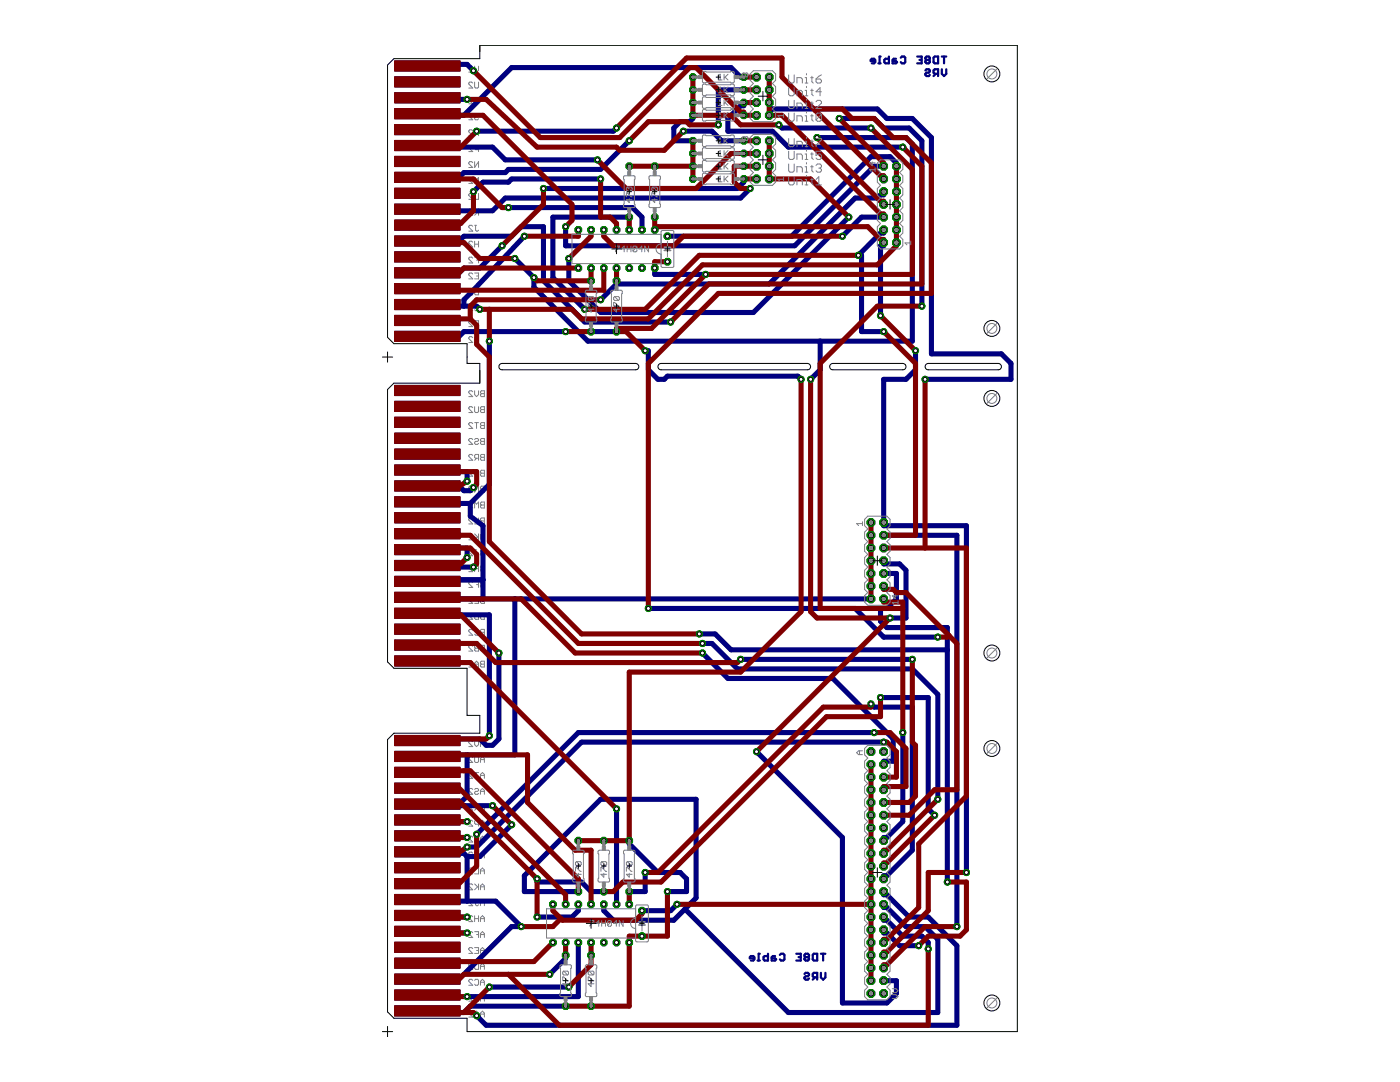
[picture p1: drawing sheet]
<svg xmlns="http://www.w3.org/2000/svg" width="279mm" height="216mm" viewBox="0 0 279 216" stroke-linecap="round" stroke-linejoin="round" font-family="sans-serif">
<g fill="none" stroke="#808080" stroke-width=".2">
<path d="M94.3 13.4l-.2-.2h-.4l-.1 .2v.2l.7 .8h-.7M94.3 16.6l-.2-.2h-.4l-.1 .2v.2l.7 .8h-.7M94.3 19.7l-.2-.1h-.4l-.1 .1v.3l.7 .7h-.7M94.7 13.2v.8l.4 .4 .4-.4v-.8M94.7 16.4v1l.2 .2h.4l.2-.2v-1M94.7 19.6h.8M95.1 19.6v1.1M94.3 22.9l-.2-.2h-.4l-.1 .2v.2l.7 .8h-.7M94.3 26.1l-.2-.2h-.4l-.1 .2v.2l.7 .8h-.7M94.3 29.3l-.2-.2h-.4l-.1 .2v.2l.7 .7h-.7M94.3 32.4l-.2-.1h-.4l-.1 .1v.3l.7 .7h-.7M94.3 35.6l-.2-.2h-.4l-.1 .2v.2l.7 .8h-.7"/>
<path d="M94.3 38.8l-.2-.2h-.4l-.1 .2v.2l.7 .8h-.7M94.7 22.9l.2-.2h.4l.2 .4-.2 .2h-.4l-.2 .4 .2 .2h.4l.2-.2M94.7 32.3v1.1l.8-1.1v1.1M94.7 36.6v-1.2l.4 .4 .4-.4v1.2M95.1 26.7l-.4 .4M95.5 26.7h-.6l-.2-.2v-.4l.2-.2h.6v1.2M95.5 29.9h-.6l-.2-.2v-.4l.2-.2h.6v1.1M95.5 38.6v1.2h-.8M94.3 42l-.2-.2h-.4l-.1 .2v.2l.7 .7h-.7M94.3 45.1l-.2-.1h-.4l-.1 .1v.2l.7 .8h-.7M94.3 48.3l-.2-.2h-.4l-.1 .2v.2l.7 .8h-.7M94.3 51.5l-.2-.2h-.4l-.1 .2v.2l.7 .8h-.7"/>
<path d="M94.3 54.7l-.2-.2h-.4l-.1 .2v.2l.7 .7h-.7M94.3 57.8l-.2-.1h-.4l-.1 .1v.2l.7 .8h-.7M94.7 51.3h.8v1.2M94.7 54.5h.8v1.1h-.8M94.7 48.1v1.2M94.7 41.8l.8 .8M94.7 45h.4M94.7 48.7h.8M94.9 57.7h.6v1.1h-.6l-.2-.2v-.8zM94.9 45v.9l.2 .2 .4-.2M95.1 51.9h.4M95.1 55.1h.4"/>
<path d="M95.3 42.4l-.6 .5M95.5 41.8v1.1M95.5 48.1v1.2M94.3 78.2l-.2-.2h-.4l-.1 .2v.2l.7 .7h-.7M94.3 61l-.2-.2h-.4l-.1 .2v.2l.7 .8h-.7M94.3 64.2l-.2-.2h-.4l-.1 .2v.2l.7 .8h-.7M94.3 67.4l-.2-.2h-.4l-.1 .2v.2l.7 .7h-.7M94.7 61l.2-.2h.4l.2 .2v.8l-.2 .2h-.4l-.2-.2M94.7 68.3v-.7l.4-.4 .4 .4v.7M94.7 78v.7l.4 .4 .4-.4v-.7M94.7 67.8h.8M94.9 64h.6v1.2h-.6l-.2-.2 .2-.4-.2-.4z"/>
<path d="M94.9 64.6h.6M95.9 78.2l.2-.2h.6v1.1h-.6l-.2-.1 .2-.5zM96.1 78.5h.6M94.3 81.3l-.2-.1h-.4l-.1 .1v.2l.7 .8h-.7M94.3 84.5l-.2-.2h-.4l-.1 .2v.2l.7 .8h-.7M94.3 87.7l-.2-.2h-.4l-.1 .2v.2l.7 .8h-.7M94.3 90.9l-.2-.2h-.4l-.1 .2v.2l.7 .7h-.7M94.3 94l-.2-.2h-.4l-.1 .2v.2l.7 .8h-.7M94.3 97.2l-.2-.2h-.4l-.1 .2v.2l.7 .8h-.7M94.7 81.2v.9l.2 .2h.4l.2-.2v-.9M94.7 87.7l.2-.2h.4l.2 .4-.2 .2h-.4l-.2 .4 .2 .2h.4l.2-.2M94.7 97v1.2l.8-1.2v1.2"/>
<path d="M94.7 84.3h.8M95.1 84.3v1.2M95.1 91.4l-.4 .4M95.5 91.4h-.6l-.2-.2v-.3l.2-.2h.6v1.1M95.5 94.6h-.6l-.2-.2v-.4l.2-.2h.6v1.2M95.9 81.3l.2-.1h.6v1.1h-.6l-.2-.2 .2-.4zM95.9 84.5l.2-.2h.6v1.2h-.6l-.2-.2 .2-.4zM95.9 87.7l.2-.2h.6v1.2h-.6l-.2-.2 .2-.4zM95.9 90.9l.2-.2h.6v1.1h-.6l-.2-.1 .2-.5zM96.1 93.8h.6v1.2h-.6l-.2-.2 .2-.4-.2-.4zM96.1 97h.6v1.2h-.6l-.2-.2 .2-.4-.2-.4zM96.1 81.7h.6"/>
<path d="M96.1 84.9h.6M96.1 88.1h.6M96.1 91.2h.6M96.1 94.4h.6M96.1 97.6h.6M94.3 100.4l-.2-.2h-.4l-.1 .2v.2l.7 .8h-.7M94.3 103.6l-.2-.2h-.4l-.1 .2v.2l.7 .7h-.7M94.3 106.7l-.2-.2h-.4l-.1 .2v.2l.7 .8h-.7M94.3 109.9l-.2-.2h-.4l-.1 .2v.2l.7 .8h-.7M94.3 113.1l-.2-.2h-.4l-.1 .2v.2l.7 .8h-.7M94.3 116.2l-.2-.1h-.4l-.1 .1v.3l.7 .7h-.7M94.3 119.4l-.2-.2h-.4l-.1 .2v.2l.7 .8h-.7"/>
<path d="M94.7 101.4v-1.2l.4 .4 .4-.4v1.2M94.7 116.1h.8v1.1M94.7 119.2h.8v1.2h-.8M94.7 112.9v1.2M94.7 106.5l.8 .8M94.7 109.7h.4M94.7 113.5h.8M94.9 109.7v1l.2 .2 .4-.2M95.1 116.6h.4M95.1 119.8h.4M95.3 107.1l-.6 .6M95.5 103.4v1.1h-.8"/>
<path d="M95.5 106.5v1.2M95.5 112.9v1.2M95.9 113.1l.2-.2h.6v1.2h-.6l-.2-.2 .2-.4zM95.9 116.2l.2-.1h.6v1.1h-.6l-.2-.2 .2-.4zM95.9 119.4l.2-.2h.6v1.2h-.6l-.2-.2 .2-.4zM96.1 100.2h.6v1.2h-.6l-.2-.2 .2-.4-.2-.4zM96.1 103.4h.6v1.1h-.6l-.2-.2 .2-.4-.2-.3zM96.1 106.5h.6v1.2h-.6l-.2-.2 .2-.4-.2-.4zM96.1 109.7h.6v1.2h-.6l-.2-.2 .2-.4-.2-.4zM96.1 100.8h.6M96.1 103.9h.6M96.1 107.1h.6"/>
<path d="M96.1 110.3h.6M96.1 113.5h.6M96.1 116.6h.6M96.1 119.8h.6M94.3 122.6l-.2-.2h-.4l-.1 .2v.2l.7 .8h-.7M94.3 125.8l-.2-.2h-.4l-.1 .2v.2l.7 .7h-.7M94.3 128.9l-.2-.1h-.4l-.1 .1v.3l.7 .7h-.7M94.3 132.1l-.2-.2h-.4l-.1 .2v.2l.7 .8h-.7M94.7 122.6l.2-.2h.6v1.2h-.6l-.2-.2zM94.7 125.8l.2-.2h.4l.2 .2v.8l-.2 .1h-.4l-.2-.1M94.7 128.9l.2-.1h.6v1.1h-.6l-.2-.2 .2-.4zM94.7 133.1v-.8l.4-.4 .4 .4v.8"/>
<path d="M94.7 132.5h.8M94.9 129.3h.6M95.9 122.6l.2-.2h.6v1.2h-.6l-.2-.2 .2-.4zM95.9 125.8l.2-.2h.6v1.1h-.6l-.2-.1 .2-.4zM95.9 128.9l.2-.1h.6v1.1h-.6l-.2-.2 .2-.4zM95.9 132.1l.2-.2h.6v1.2h-.6l-.2-.2 .2-.4zM96.1 123h.6M96.1 126.2h.6M96.1 129.3h.6M96.1 132.5h.6M94.3 148l-.2-.2h-.4l-.1 .2v.2l.7 .8h-.7M94.3 151.2l-.2-.2h-.4l-.1 .2v.2l.7 .7h-.7"/>
<path d="M94.3 154.3l-.2-.1h-.4l-.1 .1v.2l.7 .8h-.7M94.3 157.5l-.2-.2h-.4l-.1 .2v.2l.7 .8h-.7M94.7 147.8v.8l.4 .4 .4-.4v-.8M94.7 151v1l.2 .1h.4l.2-.1v-1M94.7 157.5l.2-.2h.4l.2 .4-.2 .2h-.4l-.2 .4 .2 .2h.4l.2-.2M94.7 154.2h.8M95.1 154.2v1.1M95.9 149v-.8l.4-.4 .4 .4v.8M95.9 152.1v-.7l.4-.4 .4 .4v.7M95.9 155.3v-.8l.4-.3 .4 .3v.8M95.9 158.5v-.8l.4-.4 .4 .4v.8M95.9 148.4h.8"/>
<path d="M95.9 151.6h.8M95.9 154.7h.8M95.9 157.9h.8M94.3 160.7l-.2-.2h-.4l-.1 .2v.2l.7 .8h-.7M94.3 163.9l-.2-.2h-.4l-.1 .2v.2l.7 .7h-.7M94.3 167l-.2-.1h-.4l-.1 .1v.2l.7 .8h-.7M94.3 170.2l-.2-.2h-.4l-.1 .2v.2l.7 .8h-.7M94.3 173.4l-.2-.2h-.4l-.1 .2v.2l.7 .8h-.7M94.3 176.6l-.2-.2h-.4l-.1 .2v.2l.7 .7h-.7M94.3 179.7l-.2-.1h-.4l-.1 .1v.2l.7 .8h-.7M94.7 166.9v1.1l.8-1.1v1.1M94.7 171.2v-1.2l.4 .4 .4-.4v1.2"/>
<path d="M94.7 176.4l.8 .7M94.7 179.6h.4M94.9 179.6v.9l.2 .2 .4-.2M95.1 161.3l-.4 .4M95.3 177l-.6 .5M95.5 161.3h-.6l-.2-.2v-.4l.2-.2h.6v1.2M95.5 164.5h-.6l-.2-.2v-.4l.2-.2h.6v1.1M95.5 173.2v1.2h-.8M95.5 176.4v1.1M95.9 161.7v-.8l.4-.4 .4 .4v.8M95.9 164.8v-.7l.4-.4 .4 .4v.7M95.9 168v-.8l.4-.3 .4 .3v.8"/>
<path d="M95.9 171.2v-.8l.4-.4 .4 .4v.8M95.9 174.4v-.8l.4-.4 .4 .4v.8M95.9 177.5v-.7l.4-.4 .4 .4v.7M95.9 161.1h.8M95.9 164.3h.8M95.9 167.4h.8M95.9 170.6h.8M95.9 173.8h.8M95.9 177h.8M94.3 182.9l-.2-.2h-.4l-.1 .2v.2l.7 .8h-.7M94.3 186.1l-.2-.2h-.4l-.1 .2v.2l.7 .8h-.7M94.3 189.3l-.2-.2h-.4l-.1 .2v.2l.7 .7h-.7"/>
<path d="M94.3 192.4l-.2-.2h-.4l-.1 .2v.2l.7 .8h-.7M94.3 195.6l-.2-.2h-.4l-.1 .2v.2l.7 .8h-.7M94.3 198.8l-.2-.2h-.4l-.1 .2v.2l.7 .8h-.7M94.7 185.9h.8v1.2M94.7 189.1h.8v1.1h-.8M94.7 195.6l.2-.2h.4l.2 .2v.8l-.2 .2h-.4l-.2-.2M94.7 182.7v1.2M94.7 183.3h.8M94.9 192.2h.6v1.2h-.6l-.2-.2v-.8zM94.9 198.6h.6v1.2h-.6l-.2-.2 .2-.4-.2-.4zM94.9 199.2h.6M95.1 186.5h.4"/>
<path d="M95.1 189.7h.4M95.5 182.7v1.2M95.9 180.7v-.8l.4-.3 .4 .3v.8M95.9 183.9v-.8l.4-.4 .4 .4v.8M95.9 187.1v-.8l.4-.4 .4 .4v.8M95.9 190.2v-.7l.4-.4 .4 .4v.7M95.9 193.4v-.8l.4-.4 .4 .4v.8M95.9 196.6v-.8l.4-.4 .4 .4v.8M95.9 199.8v-.8l.4-.4 .4 .4v.8M95.9 180.1h.8M95.9 183.3h.8M95.9 186.5h.8"/>
<path d="M95.9 189.7h.8M95.9 192.8h.8M95.9 196h.8M95.9 199.2h.8M94.3 202l-.2-.2h-.4l-.1 .2v.2l.7 .7h-.7M94.7 202.9v-.7l.4-.4 .4 .4v.7M94.7 202.4h.8M95.9 202.9v-.7l.4-.4 .4 .4v.7M95.9 202.4h.8"/>
</g>
<g fill="none" stroke="#000080" stroke-width=".44">
<path d="M174.7 12.2h-.9l.2-.5h.4l.3 .3v.4l-.3 .2h-.4M175.3 12.6h.4M175.7 11.3h-.2v1.3M177.4 11.3v1.3h-.7l-.2-.2v-.4l.2-.3h.7M178.8 11.7h-.4l-.3 .3v.6h.7l.2-.2-.2-.2h-.7M179.8 11.5l.2-.2h.4l.3 .2v.9l-.3 .2h-.4l-.2-.2M183 11.3h.9v1.3h-.9M183.5 12h.4M184.7 14.1l.2-.3h.5l.2 .5-.2 .2h-.5l-.2 .4 .2 .3h.5l.2-.3M184.9 12l-.2-.3 .2-.4h.5l.2 .2-.2 .5M184.9 12l-.2 .2 .2 .4h.5l.2-.2-.2-.4M184.9 12h.5"/>
<path d="M186.3 11.5l.2-.2h.7v1.3h-.7l-.2-.2zM186.8 14.7l-.5 .5M187.2 14.7h-.7l-.2-.2v-.4l.2-.3h.7v1.4M188 13.8v.9l.4 .5 .4-.5v-.9M188 11.3h.8M188.4 11.3v1.3M150.5 191.2h-.9v-.2l.3-.2h.4l.2 .2v.4l-.2 .3h-.4M151.2 191.7h.4M151.6 190.3h-.2v1.4M153.3 190.3v1.4h-.7l-.2-.3v-.4l.2-.2h.7M154.7 190.8h-.5l-.2 .2v.7h.7l.2-.3-.2-.2h-.7M155.6 190.5l.3-.2h.4l.2 .2v.9l-.2 .3h-.4l-.3-.3"/>
<path d="M158.9 190.3h.9v1.4h-.9M159.4 191h.4M160.5 194.4l.3-.3h.4l.3 .5-.3 .2h-.4l-.3 .4 .3 .3h.4l.3-.3M160.8 191l-.3-.2v-.3l.3-.2h.4l.3 .2v.3l-.3 .2M160.8 191l-.3 .2 .3 .5h.4l.3-.3-.3-.4M160.8 191h.4M162.4 190.3h.7v1.4h-.7l-.2-.3v-.9zM162.6 195l-.4 .5M163.1 195h-.7l-.2-.2v-.4l.2-.3h.7v1.4M163.8 194.1v.9l.5 .5 .4-.5v-.9M163.8 190.3h.9M164.3 190.3v1.4"/>
</g>
<g fill="#000080" stroke="#000080" stroke-width=".2">
<path d="M78.7 76.9h13.1v2h-13.1z"/>
<path d="M78.7 80.1h13.1v2h-13.1z"/>
<path d="M78.7 83.2h13.1v2.1h-13.1z"/>
<path d="M78.7 86.4h13.1v2.1h-13.1z"/>
<path d="M78.7 89.6h13.1v2h-13.1z"/>
<path d="M78.7 92.8h13.1v2h-13.1z"/>
<path d="M78.7 95.9h13.1v2.1h-13.1z"/>
<path d="M78.7 99.1h13.1v2.1h-13.1z"/>
<path d="M78.7 102.3h13.1v2h-13.1z"/>
<path d="M78.7 105.5h13.1v2h-13.1z"/>
<path d="M78.7 108.6h13.1v2.1h-13.1z"/>
<path d="M78.7 111.8h13.1v2.1h-13.1z"/>
<path d="M78.7 115h13.1v2h-13.1z"/>
<path d="M78.7 118.2h13.1v2h-13.1z"/>
<path d="M78.7 121.3h13.1v2.1h-13.1z"/>
<path d="M78.7 124.5h13.1v2.1h-13.1z"/>
<path d="M78.7 127.7h13.1v2h-13.1z"/>
<path d="M78.7 130.9h13.1v2h-13.1z"/>
<path d="M78.7 146.7h13.1v2.1h-13.1z"/>
<path d="M78.7 149.9h13.1v2.1h-13.1z"/>
<path d="M78.7 153.1h13.1v2h-13.1z"/>
<path d="M78.7 156.3h13.1v2h-13.1z"/>
<path d="M78.7 159.4h13.1v2.1h-13.1z"/>
<path d="M78.7 162.6h13.1v2h-13.1z"/>
<path d="M78.7 165.8h13.1v2h-13.1z"/>
<path d="M78.7 169h13.1v2h-13.1z"/>
<path d="M78.7 172.1h13.1v2.1h-13.1z"/>
<path d="M78.7 175.3h13.1v2h-13.1z"/>
<path d="M78.7 178.5h13.1v2h-13.1z"/>
<path d="M78.7 181.7h13.1v2h-13.1z"/>
<path d="M78.7 184.8h13.1v2.1h-13.1z"/>
<path d="M78.7 188h13.1v2h-13.1z"/>
<path d="M78.7 191.2h13.1v2h-13.1z"/>
<path d="M78.7 194.4h13.1v2h-13.1z"/>
<path d="M78.7 197.5h13.1v2.1h-13.1z"/>
<path d="M78.7 200.7h13.1v2h-13.1z"/>
<path d="M78.7 12.1h13.1v2.1h-13.1z"/>
<path d="M78.7 15.3h13.1v2.1h-13.1z"/>
<path d="M78.7 18.5h13.1v2h-13.1z"/>
<path d="M78.7 21.7h13.1v2h-13.1z"/>
<path d="M78.7 24.8h13.1v2.1h-13.1z"/>
<path d="M78.7 28h13.1v2.1h-13.1z"/>
<path d="M78.7 31.2h13.1v2h-13.1z"/>
<path d="M78.7 34.4h13.1v2h-13.1z"/>
<path d="M78.7 37.5h13.1v2.1h-13.1z"/>
<path d="M78.7 40.7h13.1v2.1h-13.1z"/>
<path d="M78.7 43.9h13.1v2h-13.1z"/>
<path d="M78.7 47.1h13.1v2h-13.1z"/>
<path d="M78.7 50.2h13.1v2.1h-13.1z"/>
<path d="M78.7 53.4h13.1v2.1h-13.1z"/>
<path d="M78.7 56.6h13.1v2h-13.1z"/>
<path d="M78.7 59.8h13.1v2h-13.1z"/>
<path d="M78.7 62.9h13.1v2.1h-13.1z"/>
<path d="M78.7 66.1h13.1v2h-13.1z"/>
</g>
<g fill="none" stroke="#000080" stroke-width="1">
<path d="M85.3 13.2l7.9-.4 1.3 1.3M85.3 19.5l7.9 .3M148.4 17.9h-5v7M148.4 15.4h-.6l-1.9-1.9h-43.8l-9.5 9.5-7.3-.3M85.3 29l5.4 .4h7.6l2.5 2.5h18.4M119.9 35.7h-17.8l-.6 .6h-5.1l-1.9 1.9M123 25.5l-.6 .7h-27.3M125.6 28.1l-5.7 5.7h-18.4l-.7 .6h-8.2l-1.3 1.3-6-.3M136.4 26.2h5.7l1.9 1.9h4.4M138.3 23v.6l-.7 .7h-1.9l-1.2 1.2v2.6h3.8M148.4 20.5v.6h-.6l-2.5 2.5v2.6h8.9l3.1 3.2h22.9M148.4 35.7v.6l-1.2 1.3h-38.7"/>
<path d="M149.7 37.6l-1.9 1.9h-47l-2.5 2.6h-8.3l-4.7-.4M153.5 23v-.6l.7-.7h20.9l1.9 1.9h5.1l3.8 3.9v43.1h14l1.9 1.9v3.2h-17.2M155.4 24.9l.7 .6h17.7M163 27.5h17.8l1.3 1.2v39.4h-64.8l-10.7-10.8v-1.9l-3.9-3.8M167.5 23.6h7l1.9 1.9h5l2.6 2.6v33M176.4 38.2v.7h-.7l-.6 .6h-4.4l-17.2 17.2h-30.5M176.4 33.2h-1.9l-15.9 15.8h-45.7v-3.8M178.9 33.2v-.7l-1.3-1.2h-3.8l-15.8 15.8h-24.8M85.3 48.1l6 .3 1.3-1.3h9.5l1.9-1.9h4.5v10.8l8.2 8.3h17.1M100.2 49l-4.4 4.5h-3.2l-1.3 1.3-6-.4M101.5 41.4h24.7l1.9 1.9v2.6M104.6 47.1l-12 12.7v1.3"/>
<path d="M123 56v.7M123 56.7l-3.1 3.1M125.6 43.3h-15.3v12.1l6.4 6.3M130.7 53.5v1.3h10.1M169.4 43.3l-19.1 19.1h-30.4l-6.4-6.4v-4.4M171.6 50.6l.3 .3v15.3h4.5M171.6 50.6l-.3 .3M176.4 45.9v.6h-.7l-4.1 4.1M176.4 48.4v.6h-.7v14M176.4 43.3h-4.5l-3.8 3.8M91.3 61.1l-6-.3 4.7 .3h5.1l.7 .6M97.7 68.1v28.5l-3.8 3.9"/>
<path d="M112.9 66.2h-20.3l-1.3 1.2-6-.3M118 66.2h5M128.8 70h.6v3.8l1.9 1.9h1.3l.6-.6h26l.7 .6M163.7 68.1v5.7l-1.9 1.9M182.7 70v3.8l-1.9 1.9h-4.4v29.2h16.5v69.2M85.3 93.8l7.9 .3v1.9M85.3 97l6.6 .3 .7 .6h1.3l.6-.6M85.3 119.2l6 .3h82.5M85.3 109.7l7.9-.4v2M85.3 100.1l5.4 .4h3.2M85.3 112.8l6 .4h3.2M93.9 100.5v2.5l2.5 1.9v14.6"/>
<path d="M96.4 115.7h-5.1l-6 .3M102.7 119.5v31.1h-11.4l-6 .3M176.4 114.4h2.5v5.1l-1.9 1.9h-1.3v2.6l1.3 1.2h12.1v50.8M176.4 106.8h14.6v78.1M176.4 111.9v.6h3.1l1.3 1.3v9.5h-3.2M85.3 122.4l6 .3h6.4v24.1M99.6 130.3v17.1l-1.3 1.3h-1.3l-1.2-1.3h-5.1l-5.4 .4M129.4 121.4h41.3l5.7 5.7h10.8M139.6 126.5h3.1l3.2 3.2h43.2M140.2 130.3l5.1 5.1h20.9l12.1 12v4.5h-1.9v.6M140.2 128.4h1.9l5.1 5.1h34.9l5.1 5.1v20.9M147.8 131.6h34.3"/>
<path d="M175.7 139.2h9.6v22.2l1.2 1.3M93.2 150.6v8.3l-1.9 1.9-6-.4 6-.3 .6 .7h6.4M151 150l17.1 17.1v33h8.9l1.9-1.9v-2.5h-2.5M173.8 140.5l.7 .6h7.6v28.6l-5.1 5h-.6v.7M174.5 146.2h-59.1l-20.3 20.3M176.4 148.1h-60.3l-21 20.9h-1.9M180.2 146.2v17.7l-3.2 3.2h-.6v.6M85.3 170l7.3 .3 .6 .6M85.3 163.6l7.9 .3M85.3 166.8l7.9 .3M91.3 179.8l-6-.3 5.4 .3h8.2l5.1 5.1M93.2 170.9v8.9"/>
<path d="M102.1 164.6l-6.3 6.3h-2.6M107.2 175.4v.6h8.9l1.9 1.9h2.5M115.4 177.9h-10.8v-3.2l15.3-15.2h19v19.7l-4.4 4.4h-12.1l-1.9-1.9v-1.3M123 161.4v19M125.6 167.7v.7l5.7 5.7h4.4l1.3 1.3v2.5h-3.8M128.8 174.1v3.8h-3.2M176.4 177.9v.6h.6l4.4 4.5h3.9l5.7 5.7v15.9h-94l-1.9-1.9M85.3 182.7l7.9 .3M85.3 185.8l7.9 .4M97.7 197h15.8M103.7 184.6l-.3 .3h-1.3l-10.8 10.8-6-.3M112.9 190.6v.6l-3.2 3.2"/>
<path d="M115.4 180.4v1.3l-1.2 1.3h-7M115.4 188.1v10.8h-22.2M135.1 180.4l-1.3 1.3h-5.7M176.4 180.4v.7h.6l3.8 3.8h3.8l2.6 2.5v14.6h-29.9l-20.6-20.6M176.4 183v.6h.6l3.2 3.2h3.8l1.3 1.3v1.2M176.4 185.5v.7h.6l2.5 2.5h3.8M112.9 200.8h-19l-1.3 1.2-7.3-.3"/>
</g>
<circle cx="125.6" cy="180.4" r=".71" fill="#008000" stroke="#008000" stroke-width=".2"/>
<circle cx="125.6" cy="180.4" r=".4" fill="#fff" stroke="#000" stroke-width=".2"/>
<circle cx="123" cy="180.4" r=".71" fill="#008000" stroke="#008000" stroke-width=".2"/>
<circle cx="123" cy="180.4" r=".4" fill="#fff" stroke="#000" stroke-width=".2"/>
<circle cx="110.3" cy="180.4" r=".71" fill="#008000" stroke="#008000" stroke-width=".2"/>
<circle cx="110.3" cy="180.4" r=".4" fill="#fff" stroke="#000" stroke-width=".2"/>
<circle cx="110.3" cy="188.1" r=".71" fill="#008000" stroke="#008000" stroke-width=".2"/>
<circle cx="110.3" cy="188.1" r=".4" fill="#fff" stroke="#000" stroke-width=".2"/>
<circle cx="120.5" cy="180.4" r=".71" fill="#008000" stroke="#008000" stroke-width=".2"/>
<circle cx="120.5" cy="180.4" r=".4" fill="#fff" stroke="#000" stroke-width=".2"/>
<circle cx="118" cy="180.4" r=".71" fill="#008000" stroke="#008000" stroke-width=".2"/>
<circle cx="118" cy="180.4" r=".4" fill="#fff" stroke="#000" stroke-width=".2"/>
<circle cx="112.9" cy="180.4" r=".71" fill="#008000" stroke="#008000" stroke-width=".2"/>
<circle cx="112.9" cy="180.4" r=".4" fill="#fff" stroke="#000" stroke-width=".2"/>
<circle cx="115.4" cy="180.4" r=".71" fill="#008000" stroke="#008000" stroke-width=".2"/>
<circle cx="115.4" cy="180.4" r=".4" fill="#fff" stroke="#000" stroke-width=".2"/>
<circle cx="112.9" cy="188.1" r=".71" fill="#008000" stroke="#008000" stroke-width=".2"/>
<circle cx="112.9" cy="188.1" r=".4" fill="#fff" stroke="#000" stroke-width=".2"/>
<circle cx="115.4" cy="188.1" r=".71" fill="#008000" stroke="#008000" stroke-width=".2"/>
<circle cx="115.4" cy="188.1" r=".4" fill="#fff" stroke="#000" stroke-width=".2"/>
<circle cx="118" cy="188.1" r=".71" fill="#008000" stroke="#008000" stroke-width=".2"/>
<circle cx="118" cy="188.1" r=".4" fill="#fff" stroke="#000" stroke-width=".2"/>
<circle cx="120.5" cy="188.1" r=".71" fill="#008000" stroke="#008000" stroke-width=".2"/>
<circle cx="120.5" cy="188.1" r=".4" fill="#fff" stroke="#000" stroke-width=".2"/>
<circle cx="123" cy="188.1" r=".71" fill="#008000" stroke="#008000" stroke-width=".2"/>
<circle cx="123" cy="188.1" r=".4" fill="#fff" stroke="#000" stroke-width=".2"/>
<circle cx="125.6" cy="188.1" r=".71" fill="#008000" stroke="#008000" stroke-width=".2"/>
<circle cx="125.6" cy="188.1" r=".4" fill="#fff" stroke="#000" stroke-width=".2"/>
<circle cx="125.6" cy="177.9" r=".71" fill="#008000" stroke="#008000" stroke-width=".2"/>
<circle cx="125.6" cy="177.9" r=".4" fill="#fff" stroke="#000" stroke-width=".2"/>
<circle cx="125.6" cy="167.7" r=".71" fill="#008000" stroke="#008000" stroke-width=".2"/>
<circle cx="125.6" cy="167.7" r=".4" fill="#fff" stroke="#000" stroke-width=".2"/>
<circle cx="128.1" cy="186.8" r=".71" fill="#008000" stroke="#008000" stroke-width=".2"/>
<circle cx="128.1" cy="186.8" r=".4" fill="#fff" stroke="#000" stroke-width=".2"/>
<circle cx="128.1" cy="181.7" r=".71" fill="#008000" stroke="#008000" stroke-width=".2"/>
<circle cx="128.1" cy="181.7" r=".4" fill="#fff" stroke="#000" stroke-width=".2"/>
<circle cx="120.5" cy="177.9" r=".71" fill="#008000" stroke="#008000" stroke-width=".2"/>
<circle cx="120.5" cy="177.9" r=".4" fill="#fff" stroke="#000" stroke-width=".2"/>
<circle cx="120.5" cy="167.7" r=".71" fill="#008000" stroke="#008000" stroke-width=".2"/>
<circle cx="120.5" cy="167.7" r=".4" fill="#fff" stroke="#000" stroke-width=".2"/>
<circle cx="115.4" cy="177.9" r=".71" fill="#008000" stroke="#008000" stroke-width=".2"/>
<circle cx="115.4" cy="177.9" r=".4" fill="#fff" stroke="#000" stroke-width=".2"/>
<circle cx="115.4" cy="167.7" r=".71" fill="#008000" stroke="#008000" stroke-width=".2"/>
<circle cx="115.4" cy="167.7" r=".4" fill="#fff" stroke="#000" stroke-width=".2"/>
<circle cx="112.9" cy="190.6" r=".71" fill="#008000" stroke="#008000" stroke-width=".2"/>
<circle cx="112.9" cy="190.6" r=".4" fill="#fff" stroke="#000" stroke-width=".2"/>
<circle cx="112.9" cy="200.8" r=".71" fill="#008000" stroke="#008000" stroke-width=".2"/>
<circle cx="112.9" cy="200.8" r=".4" fill="#fff" stroke="#000" stroke-width=".2"/>
<circle cx="118" cy="190.6" r=".71" fill="#008000" stroke="#008000" stroke-width=".2"/>
<circle cx="118" cy="190.6" r=".4" fill="#fff" stroke="#000" stroke-width=".2"/>
<circle cx="118" cy="200.8" r=".71" fill="#008000" stroke="#008000" stroke-width=".2"/>
<circle cx="118" cy="200.8" r=".4" fill="#fff" stroke="#000" stroke-width=".2"/>
<circle cx="130.7" cy="45.9" r=".71" fill="#008000" stroke="#008000" stroke-width=".2"/>
<circle cx="130.7" cy="45.9" r=".4" fill="#fff" stroke="#000" stroke-width=".2"/>
<circle cx="128.1" cy="45.9" r=".71" fill="#008000" stroke="#008000" stroke-width=".2"/>
<circle cx="128.1" cy="45.9" r=".4" fill="#fff" stroke="#000" stroke-width=".2"/>
<circle cx="115.4" cy="45.9" r=".71" fill="#008000" stroke="#008000" stroke-width=".2"/>
<circle cx="115.4" cy="45.9" r=".4" fill="#fff" stroke="#000" stroke-width=".2"/>
<circle cx="115.4" cy="53.5" r=".71" fill="#008000" stroke="#008000" stroke-width=".2"/>
<circle cx="115.4" cy="53.5" r=".4" fill="#fff" stroke="#000" stroke-width=".2"/>
<circle cx="125.6" cy="45.9" r=".71" fill="#008000" stroke="#008000" stroke-width=".2"/>
<circle cx="125.6" cy="45.9" r=".4" fill="#fff" stroke="#000" stroke-width=".2"/>
<circle cx="123" cy="45.9" r=".71" fill="#008000" stroke="#008000" stroke-width=".2"/>
<circle cx="123" cy="45.9" r=".4" fill="#fff" stroke="#000" stroke-width=".2"/>
<circle cx="118" cy="45.9" r=".71" fill="#008000" stroke="#008000" stroke-width=".2"/>
<circle cx="118" cy="45.9" r=".4" fill="#fff" stroke="#000" stroke-width=".2"/>
<circle cx="120.5" cy="45.9" r=".71" fill="#008000" stroke="#008000" stroke-width=".2"/>
<circle cx="120.5" cy="45.9" r=".4" fill="#fff" stroke="#000" stroke-width=".2"/>
<circle cx="118" cy="53.5" r=".71" fill="#008000" stroke="#008000" stroke-width=".2"/>
<circle cx="118" cy="53.5" r=".4" fill="#fff" stroke="#000" stroke-width=".2"/>
<circle cx="120.5" cy="53.5" r=".71" fill="#008000" stroke="#008000" stroke-width=".2"/>
<circle cx="120.5" cy="53.5" r=".4" fill="#fff" stroke="#000" stroke-width=".2"/>
<circle cx="123" cy="53.5" r=".71" fill="#008000" stroke="#008000" stroke-width=".2"/>
<circle cx="123" cy="53.5" r=".4" fill="#fff" stroke="#000" stroke-width=".2"/>
<circle cx="125.6" cy="53.5" r=".71" fill="#008000" stroke="#008000" stroke-width=".2"/>
<circle cx="125.6" cy="53.5" r=".4" fill="#fff" stroke="#000" stroke-width=".2"/>
<circle cx="128.1" cy="53.5" r=".71" fill="#008000" stroke="#008000" stroke-width=".2"/>
<circle cx="128.1" cy="53.5" r=".4" fill="#fff" stroke="#000" stroke-width=".2"/>
<circle cx="130.7" cy="53.5" r=".71" fill="#008000" stroke="#008000" stroke-width=".2"/>
<circle cx="130.7" cy="53.5" r=".4" fill="#fff" stroke="#000" stroke-width=".2"/>
<circle cx="123" cy="56" r=".71" fill="#008000" stroke="#008000" stroke-width=".2"/>
<circle cx="123" cy="56" r=".4" fill="#fff" stroke="#000" stroke-width=".2"/>
<circle cx="123" cy="66.2" r=".71" fill="#008000" stroke="#008000" stroke-width=".2"/>
<circle cx="123" cy="66.2" r=".4" fill="#fff" stroke="#000" stroke-width=".2"/>
<circle cx="133.2" cy="52.2" r=".71" fill="#008000" stroke="#008000" stroke-width=".2"/>
<circle cx="133.2" cy="52.2" r=".4" fill="#fff" stroke="#000" stroke-width=".2"/>
<circle cx="133.2" cy="47.1" r=".71" fill="#008000" stroke="#008000" stroke-width=".2"/>
<circle cx="133.2" cy="47.1" r=".4" fill="#fff" stroke="#000" stroke-width=".2"/>
<circle cx="118" cy="56" r=".71" fill="#008000" stroke="#008000" stroke-width=".2"/>
<circle cx="118" cy="56" r=".4" fill="#fff" stroke="#000" stroke-width=".2"/>
<circle cx="118" cy="66.2" r=".71" fill="#008000" stroke="#008000" stroke-width=".2"/>
<circle cx="118" cy="66.2" r=".4" fill="#fff" stroke="#000" stroke-width=".2"/>
<circle cx="125.6" cy="43.3" r=".71" fill="#008000" stroke="#008000" stroke-width=".2"/>
<circle cx="125.6" cy="43.3" r=".4" fill="#fff" stroke="#000" stroke-width=".2"/>
<circle cx="125.6" cy="33.2" r=".71" fill="#008000" stroke="#008000" stroke-width=".2"/>
<circle cx="125.6" cy="33.2" r=".4" fill="#fff" stroke="#000" stroke-width=".2"/>
<circle cx="130.7" cy="43.3" r=".71" fill="#008000" stroke="#008000" stroke-width=".2"/>
<circle cx="130.7" cy="43.3" r=".4" fill="#fff" stroke="#000" stroke-width=".2"/>
<circle cx="130.7" cy="33.2" r=".71" fill="#008000" stroke="#008000" stroke-width=".2"/>
<circle cx="130.7" cy="33.2" r=".4" fill="#fff" stroke="#000" stroke-width=".2"/>
<circle cx="153.5" cy="23" r=".83" fill="#008000" stroke="#008000" stroke-width=".2"/>
<circle cx="153.5" cy="23" r=".51" fill="#fff" stroke="#000" stroke-width=".2"/>
<circle cx="153.5" cy="20.5" r=".83" fill="#008000" stroke="#008000" stroke-width=".2"/>
<circle cx="153.5" cy="20.5" r=".51" fill="#fff" stroke="#000" stroke-width=".2"/>
<circle cx="153.5" cy="17.9" r=".83" fill="#008000" stroke="#008000" stroke-width=".2"/>
<circle cx="153.5" cy="17.9" r=".51" fill="#fff" stroke="#000" stroke-width=".2"/>
<circle cx="153.5" cy="15.4" r=".83" fill="#008000" stroke="#008000" stroke-width=".2"/>
<circle cx="153.5" cy="15.4" r=".51" fill="#fff" stroke="#000" stroke-width=".2"/>
<circle cx="151" cy="23" r=".83" fill="#008000" stroke="#008000" stroke-width=".2"/>
<circle cx="151" cy="23" r=".51" fill="#fff" stroke="#000" stroke-width=".2"/>
<circle cx="151" cy="20.5" r=".83" fill="#008000" stroke="#008000" stroke-width=".2"/>
<circle cx="151" cy="20.5" r=".51" fill="#fff" stroke="#000" stroke-width=".2"/>
<circle cx="151" cy="17.9" r=".83" fill="#008000" stroke="#008000" stroke-width=".2"/>
<circle cx="151" cy="17.9" r=".51" fill="#fff" stroke="#000" stroke-width=".2"/>
<circle cx="151" cy="15.4" r=".83" fill="#008000" stroke="#008000" stroke-width=".2"/>
<circle cx="151" cy="15.4" r=".51" fill="#fff" stroke="#000" stroke-width=".2"/>
<circle cx="153.5" cy="35.7" r=".83" fill="#008000" stroke="#008000" stroke-width=".2"/>
<circle cx="153.5" cy="35.7" r=".51" fill="#fff" stroke="#000" stroke-width=".2"/>
<circle cx="153.5" cy="33.2" r=".83" fill="#008000" stroke="#008000" stroke-width=".2"/>
<circle cx="153.5" cy="33.2" r=".51" fill="#fff" stroke="#000" stroke-width=".2"/>
<circle cx="153.5" cy="30.6" r=".83" fill="#008000" stroke="#008000" stroke-width=".2"/>
<circle cx="153.5" cy="30.6" r=".51" fill="#fff" stroke="#000" stroke-width=".2"/>
<circle cx="153.5" cy="28.1" r=".83" fill="#008000" stroke="#008000" stroke-width=".2"/>
<circle cx="153.5" cy="28.1" r=".51" fill="#fff" stroke="#000" stroke-width=".2"/>
<circle cx="151" cy="35.7" r=".83" fill="#008000" stroke="#008000" stroke-width=".2"/>
<circle cx="151" cy="35.7" r=".51" fill="#fff" stroke="#000" stroke-width=".2"/>
<circle cx="151" cy="33.2" r=".83" fill="#008000" stroke="#008000" stroke-width=".2"/>
<circle cx="151" cy="33.2" r=".51" fill="#fff" stroke="#000" stroke-width=".2"/>
<circle cx="151" cy="30.6" r=".83" fill="#008000" stroke="#008000" stroke-width=".2"/>
<circle cx="151" cy="30.6" r=".51" fill="#fff" stroke="#000" stroke-width=".2"/>
<circle cx="151" cy="28.1" r=".83" fill="#008000" stroke="#008000" stroke-width=".2"/>
<circle cx="151" cy="28.1" r=".51" fill="#fff" stroke="#000" stroke-width=".2"/>
<circle cx="178.9" cy="48.4" r=".83" fill="#008000" stroke="#008000" stroke-width=".2"/>
<circle cx="178.9" cy="48.4" r=".51" fill="#fff" stroke="#000" stroke-width=".2"/>
<circle cx="178.9" cy="45.9" r=".83" fill="#008000" stroke="#008000" stroke-width=".2"/>
<circle cx="178.9" cy="45.9" r=".51" fill="#fff" stroke="#000" stroke-width=".2"/>
<circle cx="178.9" cy="43.3" r=".83" fill="#008000" stroke="#008000" stroke-width=".2"/>
<circle cx="178.9" cy="43.3" r=".51" fill="#fff" stroke="#000" stroke-width=".2"/>
<circle cx="178.9" cy="40.8" r=".83" fill="#008000" stroke="#008000" stroke-width=".2"/>
<circle cx="178.9" cy="40.8" r=".51" fill="#fff" stroke="#000" stroke-width=".2"/>
<circle cx="178.9" cy="38.2" r=".83" fill="#008000" stroke="#008000" stroke-width=".2"/>
<circle cx="178.9" cy="38.2" r=".51" fill="#fff" stroke="#000" stroke-width=".2"/>
<circle cx="178.9" cy="35.7" r=".83" fill="#008000" stroke="#008000" stroke-width=".2"/>
<circle cx="178.9" cy="35.7" r=".51" fill="#fff" stroke="#000" stroke-width=".2"/>
<circle cx="176.4" cy="48.4" r=".83" fill="#008000" stroke="#008000" stroke-width=".2"/>
<circle cx="176.4" cy="48.4" r=".51" fill="#fff" stroke="#000" stroke-width=".2"/>
<circle cx="176.4" cy="45.9" r=".83" fill="#008000" stroke="#008000" stroke-width=".2"/>
<circle cx="176.4" cy="45.9" r=".51" fill="#fff" stroke="#000" stroke-width=".2"/>
<circle cx="176.4" cy="43.3" r=".83" fill="#008000" stroke="#008000" stroke-width=".2"/>
<circle cx="176.4" cy="43.3" r=".51" fill="#fff" stroke="#000" stroke-width=".2"/>
<circle cx="176.4" cy="40.8" r=".83" fill="#008000" stroke="#008000" stroke-width=".2"/>
<circle cx="176.4" cy="40.8" r=".51" fill="#fff" stroke="#000" stroke-width=".2"/>
<circle cx="176.4" cy="38.2" r=".83" fill="#008000" stroke="#008000" stroke-width=".2"/>
<circle cx="176.4" cy="38.2" r=".51" fill="#fff" stroke="#000" stroke-width=".2"/>
<circle cx="176.4" cy="35.7" r=".83" fill="#008000" stroke="#008000" stroke-width=".2"/>
<circle cx="176.4" cy="35.7" r=".51" fill="#fff" stroke="#000" stroke-width=".2"/>
<circle cx="178.9" cy="33.2" r=".83" fill="#008000" stroke="#008000" stroke-width=".2"/>
<circle cx="178.9" cy="33.2" r=".51" fill="#fff" stroke="#000" stroke-width=".2"/>
<circle cx="176.4" cy="33.2" r=".83" fill="#008000" stroke="#008000" stroke-width=".2"/>
<circle cx="176.4" cy="33.2" r=".51" fill="#fff" stroke="#000" stroke-width=".2"/>
<circle cx="148.4" cy="23" r=".71" fill="#008000" stroke="#008000" stroke-width=".2"/>
<circle cx="148.4" cy="23" r=".4" fill="#fff" stroke="#000" stroke-width=".2"/>
<circle cx="138.3" cy="23" r=".71" fill="#008000" stroke="#008000" stroke-width=".2"/>
<circle cx="138.3" cy="23" r=".4" fill="#fff" stroke="#000" stroke-width=".2"/>
<circle cx="148.4" cy="20.5" r=".71" fill="#008000" stroke="#008000" stroke-width=".2"/>
<circle cx="148.4" cy="20.5" r=".4" fill="#fff" stroke="#000" stroke-width=".2"/>
<circle cx="138.3" cy="20.5" r=".71" fill="#008000" stroke="#008000" stroke-width=".2"/>
<circle cx="138.3" cy="20.5" r=".4" fill="#fff" stroke="#000" stroke-width=".2"/>
<circle cx="148.4" cy="17.9" r=".71" fill="#008000" stroke="#008000" stroke-width=".2"/>
<circle cx="148.4" cy="17.9" r=".4" fill="#fff" stroke="#000" stroke-width=".2"/>
<circle cx="138.3" cy="17.9" r=".71" fill="#008000" stroke="#008000" stroke-width=".2"/>
<circle cx="138.3" cy="17.9" r=".4" fill="#fff" stroke="#000" stroke-width=".2"/>
<circle cx="148.4" cy="15.4" r=".71" fill="#008000" stroke="#008000" stroke-width=".2"/>
<circle cx="148.4" cy="15.4" r=".4" fill="#fff" stroke="#000" stroke-width=".2"/>
<circle cx="138.3" cy="15.4" r=".71" fill="#008000" stroke="#008000" stroke-width=".2"/>
<circle cx="138.3" cy="15.4" r=".4" fill="#fff" stroke="#000" stroke-width=".2"/>
<circle cx="148.4" cy="35.7" r=".71" fill="#008000" stroke="#008000" stroke-width=".2"/>
<circle cx="148.4" cy="35.7" r=".4" fill="#fff" stroke="#000" stroke-width=".2"/>
<circle cx="138.3" cy="35.7" r=".71" fill="#008000" stroke="#008000" stroke-width=".2"/>
<circle cx="138.3" cy="35.7" r=".4" fill="#fff" stroke="#000" stroke-width=".2"/>
<circle cx="148.4" cy="33.2" r=".71" fill="#008000" stroke="#008000" stroke-width=".2"/>
<circle cx="148.4" cy="33.2" r=".4" fill="#fff" stroke="#000" stroke-width=".2"/>
<circle cx="138.3" cy="33.2" r=".71" fill="#008000" stroke="#008000" stroke-width=".2"/>
<circle cx="138.3" cy="33.2" r=".4" fill="#fff" stroke="#000" stroke-width=".2"/>
<circle cx="148.4" cy="30.6" r=".71" fill="#008000" stroke="#008000" stroke-width=".2"/>
<circle cx="148.4" cy="30.6" r=".4" fill="#fff" stroke="#000" stroke-width=".2"/>
<circle cx="138.3" cy="30.6" r=".71" fill="#008000" stroke="#008000" stroke-width=".2"/>
<circle cx="138.3" cy="30.6" r=".4" fill="#fff" stroke="#000" stroke-width=".2"/>
<circle cx="148.4" cy="28.1" r=".71" fill="#008000" stroke="#008000" stroke-width=".2"/>
<circle cx="148.4" cy="28.1" r=".4" fill="#fff" stroke="#000" stroke-width=".2"/>
<circle cx="138.3" cy="28.1" r=".71" fill="#008000" stroke="#008000" stroke-width=".2"/>
<circle cx="138.3" cy="28.1" r=".4" fill="#fff" stroke="#000" stroke-width=".2"/>
<circle cx="173.8" cy="150" r=".83" fill="#008000" stroke="#008000" stroke-width=".2"/>
<circle cx="173.8" cy="150" r=".51" fill="#fff" stroke="#000" stroke-width=".2"/>
<circle cx="173.8" cy="152.5" r=".83" fill="#008000" stroke="#008000" stroke-width=".2"/>
<circle cx="173.8" cy="152.5" r=".51" fill="#fff" stroke="#000" stroke-width=".2"/>
<circle cx="173.8" cy="155.1" r=".83" fill="#008000" stroke="#008000" stroke-width=".2"/>
<circle cx="173.8" cy="155.1" r=".51" fill="#fff" stroke="#000" stroke-width=".2"/>
<circle cx="173.8" cy="157.6" r=".83" fill="#008000" stroke="#008000" stroke-width=".2"/>
<circle cx="173.8" cy="157.6" r=".51" fill="#fff" stroke="#000" stroke-width=".2"/>
<circle cx="173.8" cy="160.1" r=".83" fill="#008000" stroke="#008000" stroke-width=".2"/>
<circle cx="173.8" cy="160.1" r=".51" fill="#fff" stroke="#000" stroke-width=".2"/>
<circle cx="173.8" cy="162.7" r=".83" fill="#008000" stroke="#008000" stroke-width=".2"/>
<circle cx="173.8" cy="162.7" r=".51" fill="#fff" stroke="#000" stroke-width=".2"/>
<circle cx="176.4" cy="150" r=".83" fill="#008000" stroke="#008000" stroke-width=".2"/>
<circle cx="176.4" cy="150" r=".51" fill="#fff" stroke="#000" stroke-width=".2"/>
<circle cx="176.4" cy="152.5" r=".83" fill="#008000" stroke="#008000" stroke-width=".2"/>
<circle cx="176.4" cy="152.5" r=".51" fill="#fff" stroke="#000" stroke-width=".2"/>
<circle cx="176.4" cy="155.1" r=".83" fill="#008000" stroke="#008000" stroke-width=".2"/>
<circle cx="176.4" cy="155.1" r=".51" fill="#fff" stroke="#000" stroke-width=".2"/>
<circle cx="176.4" cy="157.6" r=".83" fill="#008000" stroke="#008000" stroke-width=".2"/>
<circle cx="176.4" cy="157.6" r=".51" fill="#fff" stroke="#000" stroke-width=".2"/>
<circle cx="176.4" cy="160.1" r=".83" fill="#008000" stroke="#008000" stroke-width=".2"/>
<circle cx="176.4" cy="160.1" r=".51" fill="#fff" stroke="#000" stroke-width=".2"/>
<circle cx="176.4" cy="162.7" r=".83" fill="#008000" stroke="#008000" stroke-width=".2"/>
<circle cx="176.4" cy="162.7" r=".51" fill="#fff" stroke="#000" stroke-width=".2"/>
<circle cx="173.8" cy="165.2" r=".83" fill="#008000" stroke="#008000" stroke-width=".2"/>
<circle cx="173.8" cy="165.2" r=".51" fill="#fff" stroke="#000" stroke-width=".2"/>
<circle cx="176.4" cy="165.2" r=".83" fill="#008000" stroke="#008000" stroke-width=".2"/>
<circle cx="176.4" cy="165.2" r=".51" fill="#fff" stroke="#000" stroke-width=".2"/>
<circle cx="173.8" cy="167.7" r=".83" fill="#008000" stroke="#008000" stroke-width=".2"/>
<circle cx="173.8" cy="167.7" r=".51" fill="#fff" stroke="#000" stroke-width=".2"/>
<circle cx="173.8" cy="170.3" r=".83" fill="#008000" stroke="#008000" stroke-width=".2"/>
<circle cx="173.8" cy="170.3" r=".51" fill="#fff" stroke="#000" stroke-width=".2"/>
<circle cx="173.8" cy="172.8" r=".83" fill="#008000" stroke="#008000" stroke-width=".2"/>
<circle cx="173.8" cy="172.8" r=".51" fill="#fff" stroke="#000" stroke-width=".2"/>
<circle cx="173.8" cy="175.4" r=".83" fill="#008000" stroke="#008000" stroke-width=".2"/>
<circle cx="173.8" cy="175.4" r=".51" fill="#fff" stroke="#000" stroke-width=".2"/>
<circle cx="173.8" cy="177.9" r=".83" fill="#008000" stroke="#008000" stroke-width=".2"/>
<circle cx="173.8" cy="177.9" r=".51" fill="#fff" stroke="#000" stroke-width=".2"/>
<circle cx="173.8" cy="180.4" r=".83" fill="#008000" stroke="#008000" stroke-width=".2"/>
<circle cx="173.8" cy="180.4" r=".51" fill="#fff" stroke="#000" stroke-width=".2"/>
<circle cx="176.4" cy="167.7" r=".83" fill="#008000" stroke="#008000" stroke-width=".2"/>
<circle cx="176.4" cy="167.7" r=".51" fill="#fff" stroke="#000" stroke-width=".2"/>
<circle cx="176.4" cy="170.3" r=".83" fill="#008000" stroke="#008000" stroke-width=".2"/>
<circle cx="176.4" cy="170.3" r=".51" fill="#fff" stroke="#000" stroke-width=".2"/>
<circle cx="176.4" cy="172.8" r=".83" fill="#008000" stroke="#008000" stroke-width=".2"/>
<circle cx="176.4" cy="172.8" r=".51" fill="#fff" stroke="#000" stroke-width=".2"/>
<circle cx="176.4" cy="175.4" r=".83" fill="#008000" stroke="#008000" stroke-width=".2"/>
<circle cx="176.4" cy="175.4" r=".51" fill="#fff" stroke="#000" stroke-width=".2"/>
<circle cx="176.4" cy="177.9" r=".83" fill="#008000" stroke="#008000" stroke-width=".2"/>
<circle cx="176.4" cy="177.9" r=".51" fill="#fff" stroke="#000" stroke-width=".2"/>
<circle cx="176.4" cy="180.4" r=".83" fill="#008000" stroke="#008000" stroke-width=".2"/>
<circle cx="176.4" cy="180.4" r=".51" fill="#fff" stroke="#000" stroke-width=".2"/>
<circle cx="173.8" cy="183" r=".83" fill="#008000" stroke="#008000" stroke-width=".2"/>
<circle cx="173.8" cy="183" r=".51" fill="#fff" stroke="#000" stroke-width=".2"/>
<circle cx="176.4" cy="183" r=".83" fill="#008000" stroke="#008000" stroke-width=".2"/>
<circle cx="176.4" cy="183" r=".51" fill="#fff" stroke="#000" stroke-width=".2"/>
<circle cx="173.8" cy="185.5" r=".83" fill="#008000" stroke="#008000" stroke-width=".2"/>
<circle cx="173.8" cy="185.5" r=".51" fill="#fff" stroke="#000" stroke-width=".2"/>
<circle cx="173.8" cy="188.1" r=".83" fill="#008000" stroke="#008000" stroke-width=".2"/>
<circle cx="173.8" cy="188.1" r=".51" fill="#fff" stroke="#000" stroke-width=".2"/>
<circle cx="173.8" cy="190.6" r=".83" fill="#008000" stroke="#008000" stroke-width=".2"/>
<circle cx="173.8" cy="190.6" r=".51" fill="#fff" stroke="#000" stroke-width=".2"/>
<circle cx="173.8" cy="193.1" r=".83" fill="#008000" stroke="#008000" stroke-width=".2"/>
<circle cx="173.8" cy="193.1" r=".51" fill="#fff" stroke="#000" stroke-width=".2"/>
<circle cx="173.8" cy="195.7" r=".83" fill="#008000" stroke="#008000" stroke-width=".2"/>
<circle cx="173.8" cy="195.7" r=".51" fill="#fff" stroke="#000" stroke-width=".2"/>
<circle cx="173.8" cy="198.2" r=".83" fill="#008000" stroke="#008000" stroke-width=".2"/>
<circle cx="173.8" cy="198.2" r=".51" fill="#fff" stroke="#000" stroke-width=".2"/>
<circle cx="176.4" cy="185.5" r=".83" fill="#008000" stroke="#008000" stroke-width=".2"/>
<circle cx="176.4" cy="185.5" r=".51" fill="#fff" stroke="#000" stroke-width=".2"/>
<circle cx="176.4" cy="188.1" r=".83" fill="#008000" stroke="#008000" stroke-width=".2"/>
<circle cx="176.4" cy="188.1" r=".51" fill="#fff" stroke="#000" stroke-width=".2"/>
<circle cx="176.4" cy="190.6" r=".83" fill="#008000" stroke="#008000" stroke-width=".2"/>
<circle cx="176.4" cy="190.6" r=".51" fill="#fff" stroke="#000" stroke-width=".2"/>
<circle cx="176.4" cy="193.1" r=".83" fill="#008000" stroke="#008000" stroke-width=".2"/>
<circle cx="176.4" cy="193.1" r=".51" fill="#fff" stroke="#000" stroke-width=".2"/>
<circle cx="176.4" cy="195.7" r=".83" fill="#008000" stroke="#008000" stroke-width=".2"/>
<circle cx="176.4" cy="195.7" r=".51" fill="#fff" stroke="#000" stroke-width=".2"/>
<circle cx="176.4" cy="198.2" r=".83" fill="#008000" stroke="#008000" stroke-width=".2"/>
<circle cx="176.4" cy="198.2" r=".51" fill="#fff" stroke="#000" stroke-width=".2"/>
<circle cx="173.8" cy="104.3" r=".83" fill="#008000" stroke="#008000" stroke-width=".2"/>
<circle cx="173.8" cy="104.3" r=".51" fill="#fff" stroke="#000" stroke-width=".2"/>
<circle cx="173.8" cy="106.8" r=".83" fill="#008000" stroke="#008000" stroke-width=".2"/>
<circle cx="173.8" cy="106.8" r=".51" fill="#fff" stroke="#000" stroke-width=".2"/>
<circle cx="173.8" cy="109.3" r=".83" fill="#008000" stroke="#008000" stroke-width=".2"/>
<circle cx="173.8" cy="109.3" r=".51" fill="#fff" stroke="#000" stroke-width=".2"/>
<circle cx="173.8" cy="111.9" r=".83" fill="#008000" stroke="#008000" stroke-width=".2"/>
<circle cx="173.8" cy="111.9" r=".51" fill="#fff" stroke="#000" stroke-width=".2"/>
<circle cx="173.8" cy="114.4" r=".83" fill="#008000" stroke="#008000" stroke-width=".2"/>
<circle cx="173.8" cy="114.4" r=".51" fill="#fff" stroke="#000" stroke-width=".2"/>
<circle cx="173.8" cy="117" r=".83" fill="#008000" stroke="#008000" stroke-width=".2"/>
<circle cx="173.8" cy="117" r=".51" fill="#fff" stroke="#000" stroke-width=".2"/>
<circle cx="176.4" cy="104.3" r=".83" fill="#008000" stroke="#008000" stroke-width=".2"/>
<circle cx="176.4" cy="104.3" r=".51" fill="#fff" stroke="#000" stroke-width=".2"/>
<circle cx="176.4" cy="106.8" r=".83" fill="#008000" stroke="#008000" stroke-width=".2"/>
<circle cx="176.4" cy="106.8" r=".51" fill="#fff" stroke="#000" stroke-width=".2"/>
<circle cx="176.4" cy="109.3" r=".83" fill="#008000" stroke="#008000" stroke-width=".2"/>
<circle cx="176.4" cy="109.3" r=".51" fill="#fff" stroke="#000" stroke-width=".2"/>
<circle cx="176.4" cy="111.9" r=".83" fill="#008000" stroke="#008000" stroke-width=".2"/>
<circle cx="176.4" cy="111.9" r=".51" fill="#fff" stroke="#000" stroke-width=".2"/>
<circle cx="176.4" cy="114.4" r=".83" fill="#008000" stroke="#008000" stroke-width=".2"/>
<circle cx="176.4" cy="114.4" r=".51" fill="#fff" stroke="#000" stroke-width=".2"/>
<circle cx="176.4" cy="117" r=".83" fill="#008000" stroke="#008000" stroke-width=".2"/>
<circle cx="176.4" cy="117" r=".51" fill="#fff" stroke="#000" stroke-width=".2"/>
<circle cx="173.8" cy="119.5" r=".83" fill="#008000" stroke="#008000" stroke-width=".2"/>
<circle cx="173.8" cy="119.5" r=".51" fill="#fff" stroke="#000" stroke-width=".2"/>
<circle cx="176.4" cy="119.5" r=".83" fill="#008000" stroke="#008000" stroke-width=".2"/>
<circle cx="176.4" cy="119.5" r=".51" fill="#fff" stroke="#000" stroke-width=".2"/>
<circle cx="104" cy="184.9" r=".61" fill="#008000" stroke="#008000" stroke-width=".2"/>
<circle cx="104" cy="184.9" r=".4" fill="#fff" stroke="#000" stroke-width=".2"/>
<circle cx="98.3" cy="160.8" r=".61" fill="#008000" stroke="#008000" stroke-width=".2"/>
<circle cx="98.3" cy="160.8" r=".4" fill="#fff" stroke="#000" stroke-width=".2"/>
<circle cx="102.1" cy="164.6" r=".61" fill="#008000" stroke="#008000" stroke-width=".2"/>
<circle cx="102.1" cy="164.6" r=".4" fill="#fff" stroke="#000" stroke-width=".2"/>
<circle cx="135.1" cy="180.4" r=".61" fill="#008000" stroke="#008000" stroke-width=".2"/>
<circle cx="135.1" cy="180.4" r=".4" fill="#fff" stroke="#000" stroke-width=".2"/>
<circle cx="104.6" cy="47.1" r=".61" fill="#008000" stroke="#008000" stroke-width=".2"/>
<circle cx="104.6" cy="47.1" r=".4" fill="#fff" stroke="#000" stroke-width=".2"/>
<circle cx="95.8" cy="61.7" r=".61" fill="#008000" stroke="#008000" stroke-width=".2"/>
<circle cx="95.8" cy="61.7" r=".4" fill="#fff" stroke="#000" stroke-width=".2"/>
<circle cx="97.7" cy="68.1" r=".61" fill="#008000" stroke="#008000" stroke-width=".2"/>
<circle cx="97.7" cy="68.1" r=".4" fill="#fff" stroke="#000" stroke-width=".2"/>
<circle cx="93.2" cy="169" r=".61" fill="#008000" stroke="#008000" stroke-width=".2"/>
<circle cx="93.2" cy="169" r=".4" fill="#fff" stroke="#000" stroke-width=".2"/>
<circle cx="176.4" cy="148.1" r=".61" fill="#008000" stroke="#008000" stroke-width=".2"/>
<circle cx="176.4" cy="148.1" r=".4" fill="#fff" stroke="#000" stroke-width=".2"/>
<circle cx="97.7" cy="197" r=".61" fill="#008000" stroke="#008000" stroke-width=".2"/>
<circle cx="97.7" cy="197" r=".4" fill="#fff" stroke="#000" stroke-width=".2"/>
<circle cx="113.5" cy="197" r=".61" fill="#008000" stroke="#008000" stroke-width=".2"/>
<circle cx="113.5" cy="197" r=".4" fill="#fff" stroke="#000" stroke-width=".2"/>
<circle cx="95.1" cy="202.7" r=".61" fill="#008000" stroke="#008000" stroke-width=".2"/>
<circle cx="95.1" cy="202.7" r=".4" fill="#fff" stroke="#000" stroke-width=".2"/>
<circle cx="95.1" cy="166.5" r=".61" fill="#008000" stroke="#008000" stroke-width=".2"/>
<circle cx="95.1" cy="166.5" r=".4" fill="#fff" stroke="#000" stroke-width=".2"/>
<circle cx="174.5" cy="146.2" r=".61" fill="#008000" stroke="#008000" stroke-width=".2"/>
<circle cx="174.5" cy="146.2" r=".4" fill="#fff" stroke="#000" stroke-width=".2"/>
<circle cx="109.7" cy="194.4" r=".61" fill="#008000" stroke="#008000" stroke-width=".2"/>
<circle cx="109.7" cy="194.4" r=".4" fill="#fff" stroke="#000" stroke-width=".2"/>
<circle cx="185.3" cy="189.3" r=".61" fill="#008000" stroke="#008000" stroke-width=".2"/>
<circle cx="185.3" cy="189.3" r=".4" fill="#fff" stroke="#000" stroke-width=".2"/>
<circle cx="140.2" cy="130.3" r=".61" fill="#008000" stroke="#008000" stroke-width=".2"/>
<circle cx="140.2" cy="130.3" r=".4" fill="#fff" stroke="#000" stroke-width=".2"/>
<circle cx="147.8" cy="131.6" r=".61" fill="#008000" stroke="#008000" stroke-width=".2"/>
<circle cx="147.8" cy="131.6" r=".4" fill="#fff" stroke="#000" stroke-width=".2"/>
<circle cx="182.1" cy="131.6" r=".61" fill="#008000" stroke="#008000" stroke-width=".2"/>
<circle cx="182.1" cy="131.6" r=".4" fill="#fff" stroke="#000" stroke-width=".2"/>
<circle cx="107.2" cy="175.4" r=".61" fill="#008000" stroke="#008000" stroke-width=".2"/>
<circle cx="107.2" cy="175.4" r=".4" fill="#fff" stroke="#000" stroke-width=".2"/>
<circle cx="107.2" cy="183" r=".61" fill="#008000" stroke="#008000" stroke-width=".2"/>
<circle cx="107.2" cy="183" r=".4" fill="#fff" stroke="#000" stroke-width=".2"/>
<circle cx="186.5" cy="162.7" r=".61" fill="#008000" stroke="#008000" stroke-width=".2"/>
<circle cx="186.5" cy="162.7" r=".4" fill="#fff" stroke="#000" stroke-width=".2"/>
<circle cx="175.7" cy="139.2" r=".61" fill="#008000" stroke="#008000" stroke-width=".2"/>
<circle cx="175.7" cy="139.2" r=".4" fill="#fff" stroke="#000" stroke-width=".2"/>
<circle cx="140.2" cy="128.4" r=".61" fill="#008000" stroke="#008000" stroke-width=".2"/>
<circle cx="140.2" cy="128.4" r=".4" fill="#fff" stroke="#000" stroke-width=".2"/>
<circle cx="187.2" cy="159.5" r=".61" fill="#008000" stroke="#008000" stroke-width=".2"/>
<circle cx="187.2" cy="159.5" r=".4" fill="#fff" stroke="#000" stroke-width=".2"/>
<circle cx="173.8" cy="140.5" r=".61" fill="#008000" stroke="#008000" stroke-width=".2"/>
<circle cx="173.8" cy="140.5" r=".4" fill="#fff" stroke="#000" stroke-width=".2"/>
<circle cx="128.8" cy="174.1" r=".61" fill="#008000" stroke="#008000" stroke-width=".2"/>
<circle cx="128.8" cy="174.1" r=".4" fill="#fff" stroke="#000" stroke-width=".2"/>
<circle cx="112.9" cy="66.2" r=".61" fill="#008000" stroke="#008000" stroke-width=".2"/>
<circle cx="112.9" cy="66.2" r=".4" fill="#fff" stroke="#000" stroke-width=".2"/>
<circle cx="140.8" cy="54.8" r=".61" fill="#008000" stroke="#008000" stroke-width=".2"/>
<circle cx="140.8" cy="54.8" r=".4" fill="#fff" stroke="#000" stroke-width=".2"/>
<circle cx="155.4" cy="24.9" r=".61" fill="#008000" stroke="#008000" stroke-width=".2"/>
<circle cx="155.4" cy="24.9" r=".4" fill="#fff" stroke="#000" stroke-width=".2"/>
<circle cx="173.8" cy="25.5" r=".61" fill="#008000" stroke="#008000" stroke-width=".2"/>
<circle cx="173.8" cy="25.5" r=".4" fill="#fff" stroke="#000" stroke-width=".2"/>
<circle cx="133.2" cy="177.9" r=".61" fill="#008000" stroke="#008000" stroke-width=".2"/>
<circle cx="133.2" cy="177.9" r=".4" fill="#fff" stroke="#000" stroke-width=".2"/>
<circle cx="159.9" cy="75.7" r=".61" fill="#008000" stroke="#008000" stroke-width=".2"/>
<circle cx="159.9" cy="75.7" r=".4" fill="#fff" stroke="#000" stroke-width=".2"/>
<circle cx="128.8" cy="70" r=".61" fill="#008000" stroke="#008000" stroke-width=".2"/>
<circle cx="128.8" cy="70" r=".4" fill="#fff" stroke="#000" stroke-width=".2"/>
<circle cx="93.2" cy="198.9" r=".61" fill="#008000" stroke="#008000" stroke-width=".2"/>
<circle cx="93.2" cy="198.9" r=".4" fill="#fff" stroke="#000" stroke-width=".2"/>
<circle cx="123" cy="161.4" r=".61" fill="#008000" stroke="#008000" stroke-width=".2"/>
<circle cx="123" cy="161.4" r=".4" fill="#fff" stroke="#000" stroke-width=".2"/>
<circle cx="97.7" cy="146.8" r=".61" fill="#008000" stroke="#008000" stroke-width=".2"/>
<circle cx="97.7" cy="146.8" r=".4" fill="#fff" stroke="#000" stroke-width=".2"/>
<circle cx="99.6" cy="130.3" r=".61" fill="#008000" stroke="#008000" stroke-width=".2"/>
<circle cx="99.6" cy="130.3" r=".4" fill="#fff" stroke="#000" stroke-width=".2"/>
<circle cx="93.2" cy="111.3" r=".61" fill="#008000" stroke="#008000" stroke-width=".2"/>
<circle cx="93.2" cy="111.3" r=".4" fill="#fff" stroke="#000" stroke-width=".2"/>
<circle cx="94.5" cy="113.2" r=".61" fill="#008000" stroke="#008000" stroke-width=".2"/>
<circle cx="94.5" cy="113.2" r=".4" fill="#fff" stroke="#000" stroke-width=".2"/>
<circle cx="93.2" cy="96" r=".61" fill="#008000" stroke="#008000" stroke-width=".2"/>
<circle cx="93.2" cy="96" r=".4" fill="#fff" stroke="#000" stroke-width=".2"/>
<circle cx="94.5" cy="97.3" r=".61" fill="#008000" stroke="#008000" stroke-width=".2"/>
<circle cx="94.5" cy="97.3" r=".4" fill="#fff" stroke="#000" stroke-width=".2"/>
<circle cx="93.2" cy="163.9" r=".61" fill="#008000" stroke="#008000" stroke-width=".2"/>
<circle cx="93.2" cy="163.9" r=".4" fill="#fff" stroke="#000" stroke-width=".2"/>
<circle cx="93.2" cy="167.1" r=".61" fill="#008000" stroke="#008000" stroke-width=".2"/>
<circle cx="93.2" cy="167.1" r=".4" fill="#fff" stroke="#000" stroke-width=".2"/>
<circle cx="93.2" cy="183" r=".61" fill="#008000" stroke="#008000" stroke-width=".2"/>
<circle cx="93.2" cy="183" r=".4" fill="#fff" stroke="#000" stroke-width=".2"/>
<circle cx="93.2" cy="186.2" r=".61" fill="#008000" stroke="#008000" stroke-width=".2"/>
<circle cx="93.2" cy="186.2" r=".4" fill="#fff" stroke="#000" stroke-width=".2"/>
<circle cx="192.9" cy="174.1" r=".61" fill="#008000" stroke="#008000" stroke-width=".2"/>
<circle cx="192.9" cy="174.1" r=".4" fill="#fff" stroke="#000" stroke-width=".2"/>
<circle cx="182.7" cy="70" r=".61" fill="#008000" stroke="#008000" stroke-width=".2"/>
<circle cx="182.7" cy="70" r=".4" fill="#fff" stroke="#000" stroke-width=".2"/>
<circle cx="175.7" cy="63" r=".61" fill="#008000" stroke="#008000" stroke-width=".2"/>
<circle cx="175.7" cy="63" r=".4" fill="#fff" stroke="#000" stroke-width=".2"/>
<circle cx="112.9" cy="45.2" r=".61" fill="#008000" stroke="#008000" stroke-width=".2"/>
<circle cx="112.9" cy="45.2" r=".4" fill="#fff" stroke="#000" stroke-width=".2"/>
<circle cx="180.2" cy="146.2" r=".61" fill="#008000" stroke="#008000" stroke-width=".2"/>
<circle cx="180.2" cy="146.2" r=".4" fill="#fff" stroke="#000" stroke-width=".2"/>
<circle cx="167.5" cy="23.6" r=".61" fill="#008000" stroke="#008000" stroke-width=".2"/>
<circle cx="167.5" cy="23.6" r=".4" fill="#fff" stroke="#000" stroke-width=".2"/>
<circle cx="184" cy="61.1" r=".61" fill="#008000" stroke="#008000" stroke-width=".2"/>
<circle cx="184" cy="61.1" r=".4" fill="#fff" stroke="#000" stroke-width=".2"/>
<circle cx="171.3" cy="50.9" r=".61" fill="#008000" stroke="#008000" stroke-width=".2"/>
<circle cx="171.3" cy="50.9" r=".4" fill="#fff" stroke="#000" stroke-width=".2"/>
<circle cx="116.7" cy="61.7" r=".61" fill="#008000" stroke="#008000" stroke-width=".2"/>
<circle cx="116.7" cy="61.7" r=".4" fill="#fff" stroke="#000" stroke-width=".2"/>
<circle cx="191" cy="184.9" r=".61" fill="#008000" stroke="#008000" stroke-width=".2"/>
<circle cx="191" cy="184.9" r=".4" fill="#fff" stroke="#000" stroke-width=".2"/>
<circle cx="176.4" cy="66.2" r=".61" fill="#008000" stroke="#008000" stroke-width=".2"/>
<circle cx="176.4" cy="66.2" r=".4" fill="#fff" stroke="#000" stroke-width=".2"/>
<circle cx="168.1" cy="47.1" r=".61" fill="#008000" stroke="#008000" stroke-width=".2"/>
<circle cx="168.1" cy="47.1" r=".4" fill="#fff" stroke="#000" stroke-width=".2"/>
<circle cx="184.6" cy="75.7" r=".61" fill="#008000" stroke="#008000" stroke-width=".2"/>
<circle cx="184.6" cy="75.7" r=".4" fill="#fff" stroke="#000" stroke-width=".2"/>
<circle cx="183.3" cy="188.7" r=".61" fill="#008000" stroke="#008000" stroke-width=".2"/>
<circle cx="183.3" cy="188.7" r=".4" fill="#fff" stroke="#000" stroke-width=".2"/>
<circle cx="189.1" cy="176" r=".61" fill="#008000" stroke="#008000" stroke-width=".2"/>
<circle cx="189.1" cy="176" r=".4" fill="#fff" stroke="#000" stroke-width=".2"/>
<circle cx="119.9" cy="59.8" r=".61" fill="#008000" stroke="#008000" stroke-width=".2"/>
<circle cx="119.9" cy="59.8" r=".4" fill="#fff" stroke="#000" stroke-width=".2"/>
<circle cx="139.6" cy="126.5" r=".61" fill="#008000" stroke="#008000" stroke-width=".2"/>
<circle cx="139.6" cy="126.5" r=".4" fill="#fff" stroke="#000" stroke-width=".2"/>
<circle cx="123" cy="25.5" r=".61" fill="#008000" stroke="#008000" stroke-width=".2"/>
<circle cx="123" cy="25.5" r=".4" fill="#fff" stroke="#000" stroke-width=".2"/>
<circle cx="95.1" cy="26.2" r=".61" fill="#008000" stroke="#008000" stroke-width=".2"/>
<circle cx="95.1" cy="26.2" r=".4" fill="#fff" stroke="#000" stroke-width=".2"/>
<circle cx="129.4" cy="121.4" r=".61" fill="#008000" stroke="#008000" stroke-width=".2"/>
<circle cx="129.4" cy="121.4" r=".4" fill="#fff" stroke="#000" stroke-width=".2"/>
<circle cx="187.2" cy="127.1" r=".61" fill="#008000" stroke="#008000" stroke-width=".2"/>
<circle cx="187.2" cy="127.1" r=".4" fill="#fff" stroke="#000" stroke-width=".2"/>
<circle cx="101.5" cy="41.4" r=".61" fill="#008000" stroke="#008000" stroke-width=".2"/>
<circle cx="101.5" cy="41.4" r=".4" fill="#fff" stroke="#000" stroke-width=".2"/>
<circle cx="94.5" cy="38.2" r=".61" fill="#008000" stroke="#008000" stroke-width=".2"/>
<circle cx="94.5" cy="38.2" r=".4" fill="#fff" stroke="#000" stroke-width=".2"/>
<circle cx="119.9" cy="35.7" r=".61" fill="#008000" stroke="#008000" stroke-width=".2"/>
<circle cx="119.9" cy="35.7" r=".4" fill="#fff" stroke="#000" stroke-width=".2"/>
<circle cx="94.5" cy="14.1" r=".61" fill="#008000" stroke="#008000" stroke-width=".2"/>
<circle cx="94.5" cy="14.1" r=".4" fill="#fff" stroke="#000" stroke-width=".2"/>
<circle cx="180.2" cy="29.4" r=".61" fill="#008000" stroke="#008000" stroke-width=".2"/>
<circle cx="180.2" cy="29.4" r=".4" fill="#fff" stroke="#000" stroke-width=".2"/>
<circle cx="133.8" cy="64.3" r=".61" fill="#008000" stroke="#008000" stroke-width=".2"/>
<circle cx="133.8" cy="64.3" r=".4" fill="#fff" stroke="#000" stroke-width=".2"/>
<circle cx="113.5" cy="51.6" r=".61" fill="#008000" stroke="#008000" stroke-width=".2"/>
<circle cx="113.5" cy="51.6" r=".4" fill="#fff" stroke="#000" stroke-width=".2"/>
<circle cx="169.4" cy="43.3" r=".61" fill="#008000" stroke="#008000" stroke-width=".2"/>
<circle cx="169.4" cy="43.3" r=".4" fill="#fff" stroke="#000" stroke-width=".2"/>
<circle cx="100.2" cy="49" r=".61" fill="#008000" stroke="#008000" stroke-width=".2"/>
<circle cx="100.2" cy="49" r=".4" fill="#fff" stroke="#000" stroke-width=".2"/>
<circle cx="108.5" cy="37.6" r=".61" fill="#008000" stroke="#008000" stroke-width=".2"/>
<circle cx="108.5" cy="37.6" r=".4" fill="#fff" stroke="#000" stroke-width=".2"/>
<circle cx="125.6" cy="28.1" r=".61" fill="#008000" stroke="#008000" stroke-width=".2"/>
<circle cx="125.6" cy="28.1" r=".4" fill="#fff" stroke="#000" stroke-width=".2"/>
<circle cx="143.4" cy="24.9" r=".61" fill="#008000" stroke="#008000" stroke-width=".2"/>
<circle cx="143.4" cy="24.9" r=".4" fill="#fff" stroke="#000" stroke-width=".2"/>
<circle cx="119.2" cy="31.9" r=".61" fill="#008000" stroke="#008000" stroke-width=".2"/>
<circle cx="119.2" cy="31.9" r=".4" fill="#fff" stroke="#000" stroke-width=".2"/>
<circle cx="149.7" cy="37.6" r=".61" fill="#008000" stroke="#008000" stroke-width=".2"/>
<circle cx="149.7" cy="37.6" r=".4" fill="#fff" stroke="#000" stroke-width=".2"/>
<circle cx="93.2" cy="19.8" r=".61" fill="#008000" stroke="#008000" stroke-width=".2"/>
<circle cx="93.2" cy="19.8" r=".4" fill="#fff" stroke="#000" stroke-width=".2"/>
<circle cx="136.4" cy="26.2" r=".61" fill="#008000" stroke="#008000" stroke-width=".2"/>
<circle cx="136.4" cy="26.2" r=".4" fill="#fff" stroke="#000" stroke-width=".2"/>
<circle cx="102.7" cy="51.6" r=".61" fill="#008000" stroke="#008000" stroke-width=".2"/>
<circle cx="102.7" cy="51.6" r=".4" fill="#fff" stroke="#000" stroke-width=".2"/>
<circle cx="106.6" cy="55.4" r=".61" fill="#008000" stroke="#008000" stroke-width=".2"/>
<circle cx="106.6" cy="55.4" r=".4" fill="#fff" stroke="#000" stroke-width=".2"/>
<circle cx="163" cy="27.5" r=".61" fill="#008000" stroke="#008000" stroke-width=".2"/>
<circle cx="163" cy="27.5" r=".4" fill="#fff" stroke="#000" stroke-width=".2"/>
<circle cx="177.6" cy="123.3" r=".61" fill="#008000" stroke="#008000" stroke-width=".2"/>
<circle cx="177.6" cy="123.3" r=".4" fill="#fff" stroke="#000" stroke-width=".2"/>
<circle cx="151" cy="150" r=".61" fill="#008000" stroke="#008000" stroke-width=".2"/>
<circle cx="151" cy="150" r=".4" fill="#fff" stroke="#000" stroke-width=".2"/>
<circle cx="161.8" cy="75.7" r=".61" fill="#008000" stroke="#008000" stroke-width=".2"/>
<circle cx="161.8" cy="75.7" r=".4" fill="#fff" stroke="#000" stroke-width=".2"/>
<g fill="#800000" stroke="#800000" stroke-width=".2">
<path d="M78.7 76.9h13.1v2h-13.1z"/>
<path d="M78.7 80.1h13.1v2h-13.1z"/>
<path d="M78.7 83.2h13.1v2.1h-13.1z"/>
<path d="M78.7 86.4h13.1v2.1h-13.1z"/>
<path d="M78.7 89.6h13.1v2h-13.1z"/>
<path d="M78.7 92.8h13.1v2h-13.1z"/>
<path d="M78.7 95.9h13.1v2.1h-13.1z"/>
<path d="M78.7 99.1h13.1v2.1h-13.1z"/>
<path d="M78.7 102.3h13.1v2h-13.1z"/>
<path d="M78.7 105.5h13.1v2h-13.1z"/>
<path d="M78.7 108.6h13.1v2.1h-13.1z"/>
<path d="M78.7 111.8h13.1v2.1h-13.1z"/>
<path d="M78.7 115h13.1v2h-13.1z"/>
<path d="M78.7 118.2h13.1v2h-13.1z"/>
<path d="M78.7 121.3h13.1v2.1h-13.1z"/>
<path d="M78.7 124.5h13.1v2.1h-13.1z"/>
<path d="M78.7 127.7h13.1v2h-13.1z"/>
<path d="M78.7 130.9h13.1v2h-13.1z"/>
<path d="M78.7 146.7h13.1v2.1h-13.1z"/>
<path d="M78.7 149.9h13.1v2.1h-13.1z"/>
<path d="M78.7 153.1h13.1v2h-13.1z"/>
<path d="M78.7 156.3h13.1v2h-13.1z"/>
<path d="M78.7 159.4h13.1v2.1h-13.1z"/>
<path d="M78.7 162.6h13.1v2h-13.1z"/>
<path d="M78.7 165.8h13.1v2h-13.1z"/>
<path d="M78.7 169h13.1v2h-13.1z"/>
<path d="M78.7 172.1h13.1v2.1h-13.1z"/>
<path d="M78.7 175.3h13.1v2h-13.1z"/>
<path d="M78.7 178.5h13.1v2h-13.1z"/>
<path d="M78.7 181.7h13.1v2h-13.1z"/>
<path d="M78.7 184.8h13.1v2.1h-13.1z"/>
<path d="M78.7 188h13.1v2h-13.1z"/>
<path d="M78.7 191.2h13.1v2h-13.1z"/>
<path d="M78.7 194.4h13.1v2h-13.1z"/>
<path d="M78.7 197.5h13.1v2.1h-13.1z"/>
<path d="M78.7 200.7h13.1v2h-13.1z"/>
<path d="M78.7 12.1h13.1v2.1h-13.1z"/>
<path d="M78.7 15.3h13.1v2.1h-13.1z"/>
<path d="M78.7 18.5h13.1v2h-13.1z"/>
<path d="M78.7 21.7h13.1v2h-13.1z"/>
<path d="M78.7 24.8h13.1v2.1h-13.1z"/>
<path d="M78.7 28h13.1v2.1h-13.1z"/>
<path d="M78.7 31.2h13.1v2h-13.1z"/>
<path d="M78.7 34.4h13.1v2h-13.1z"/>
<path d="M78.7 37.5h13.1v2.1h-13.1z"/>
<path d="M78.7 40.7h13.1v2.1h-13.1z"/>
<path d="M78.7 43.9h13.1v2h-13.1z"/>
<path d="M78.7 47.1h13.1v2h-13.1z"/>
<path d="M78.7 50.2h13.1v2.1h-13.1z"/>
<path d="M78.7 53.4h13.1v2.1h-13.1z"/>
<path d="M78.7 56.6h13.1v2h-13.1z"/>
<path d="M78.7 59.8h13.1v2h-13.1z"/>
<path d="M78.7 62.9h13.1v2.1h-13.1z"/>
<path d="M78.7 66.1h13.1v2h-13.1z"/>
</g>
<g fill="none" stroke="#800000" stroke-width="1">
<path d="M93.2 19.8h3.8l10.2 9.6h15.8l.7 .6h8.9l3.8-3.8M94.5 14.1l13.3 13.4h15.9l13.9-14h1.3l8.9 8.9h.6v.6h2.6M138.3 15.4v7.6h7.6l1.9 1.9h7.6M148.4 17.9h2.6M148.4 15.4h2.6M153.5 15.4v7.6h2.6l19.6 19.7h.7v.6M85.3 22.7l5.4 .3h5.7l17.8 17.8v3.2l-1.3 1.2M85.3 35.4l6 .3h3.2l5.7 5.7h1.3M94.5 38.2v3.9l-2.6 2.5-6.6 .3M95.1 26.2l-3.2 3.2-6.6-.4M108.5 37.6v3.2l-8.3 8.2M119.9 35.7v7.6h1.9l1.2 1.3v1.3"/>
<path d="M125.6 33.2h12.7M138.3 28.1v7.6M143.4 24.9h-5.8l-.6-.6h-7.6l-3.8 3.8M148.4 35.7h2.6M148.4 20.5h2.6M148.4 28.1h2.6M151 33.2h-4.5v3.1l1.3 1.3h1.9M151 30.6h-5.1l-7 7h-14l-5.7-5.7M153.5 28.1v7.6h8.3l7.6 7.6M162.7 22.1l13 13h.7v.6M162.7 22.1l-6.6-6.7v-3.8h-19.1l-14 13.9M162.7 22.1l.3-.4h5.1l1.9 1.9h4.5l3.8 3.9h2.5l5.1 5v26h-42.5l-14 14v48.9"/>
<path d="M163 27.5l12.7 12.7h.7v.6M167.5 23.6l8.9 8.9v.7M173.8 25.5l8.3 8.3v21h-41.3l-10.8 10.7h-7v.7h1.9l3.9 3.8M178.9 33.2v15.8l-3.8 3.9h-34.9l-10.8 10.7h-13.3l-1.9-1.9h-18.4M180.2 29.4l3.8 3.8v23.5h-42.5l-7.7 7.6M85.3 48.1l7.3 .3 3.2 3.2h6.9M115.4 45.9v1.2h-10.8M115.4 53.5h-22.8l-1.3 1.3-6-.4M118 45.9v1.2l-4.5 4.5M118 53.5v2.5h-10.8l-.6-.6M119.9 59.8h-24.8l-1.2 1.3v2.5M120.5 45.9v1.2l1.9 1.9h12.1l1.9-1.9h31.7"/>
<path d="M120.5 53.5v4.4h-29.2l-6-.3M123 53.5v2.5M125.6 43.3v2.6M130.7 43.3v2.6l.6-.7h41.9l2.5 2.6h.7v.6M133.2 52.2h-2.5v1.3M171.3 50.9h-31.7l-10.8 10.8h-12.1M93.9 63.6l-8.6 .3M93.9 63.6l1.2 1.3v3.8l2.6 2.5v36.9l18.4 18.4h23.5M97.7 61.7v6.4M112.9 66.2h5.1M159.9 75.7v46.3l-12.1 12.1h-22.2v33.6h-10.2M161.8 75.7v46.3l1.2 1.3h14l.3 .3"/>
<path d="M175.7 63l7 7M176.4 66.2l6.3 6.3v34.3h-6.3M184 61.1h-8.9l-11.4 11.4v48.9h16.5M184.6 75.7v33.6M85.3 93.8l6 .3h3.8v2.5l-.6 .7M93.2 96l-1.9 1.3-6-.3M85.3 109.7l8.6-.4 1.2 1.3v1.9l-.6 .7M85.3 119.2l5.4 .3h13.3l10.8 10.8h25.4M85.3 106.5l8.6 .3 21.5 21.6h24.8M93.2 111.3l-1.3 1.2-6.6 .3M173.8 104.3v15.2M176.4 117v.6h1.9l.6 .6h1.9l8.6 8.6"/>
<path d="M176.4 119.5v.6h3.8v26.1M176.4 109.3h16.5v49.6l-9.6 9.5v12.7l-6.3 6.3h-.6v.7M85.3 128.7l4.7-.3h5.1l3.8 3.8h48.3l.6-.6M85.3 131.9l8.6 .3 29.1 29.2M85.3 122.4l6.6 .3 7.7 7.6M175.7 139.2v3.8h-10.7l-33.1 33h-7.6l-1.9 1.9h-1.9M177.6 123.3l-26.6 26.7M182.1 131.6v16.5l.6 .6v10.2l-1.3 1.2h-5M189.4 126.8l1.6 1.6v29.2h-4.5l-5.1 5.1h-5M189.4 126.8l-.3 .3h-1.9M85.3 154.1l4.7-.3h3.9l21.5 21.6v2.5M85.3 150.9l6-.3h14v9.5l9.5 9.6h3.2v10.7"/>
<path d="M85.3 157.3l6-.3 21.6 21.5v1.9M97.7 146.8l-.7 .6h-5.7l-6 .4M173.8 140.5v.6h-9.5l-33 33h-2.5M173.8 152.5v43.2M174.5 146.2h3.1l3.2 3.2v7.6h-4.4v.6M176.4 148.1h.6l1.9 1.9v5.1h-2.5M187.2 159.5l-10.2 10.2h-.6v.6M85.3 160.4l6.6-.3 15.3 15.3v7.6M85.3 163.6l7.9 .3M85.3 166.8l7.9 .3M93.2 169l-1.9 1.3-6-.3M95.1 166.5v6.3l-3.8 3.8-6-.3"/>
<path d="M98.3 160.8l3.8 3.8M125.6 177.9v2.5M133.2 177.9v8.9h-7.6v14h-12.7M186.5 162.7l-9.5 9.5h-.6v.6M189.1 176h3.8v9.5l-1.3 1.3h-6.3l-2 1.9M192.9 174.1h-7.6v7.6l-8.3 8.3h-.6v.6M85.3 198.5l7.9 .4M85.3 182.7l7.9 .3M85.3 185.8l7.9 .4M97.7 197l-5.1 5M109.7 194.4h-17.1l-1.3 1.3-6-.3M110.3 180.4v1.3l1.9 1.9h14.7l1.2-1.2v-.7"/>
<path d="M110.3 188.1l-3.7 3.8h-15.3l-6 .3M111.9 183.3l-1.6 1.6h-6.3M112.9 188.1v2.5M118 188.1v4.4l-4.5 4.5M135.1 180.4h38.7M185.3 189.3v15.3h-73.7l-10.1-10.2M191 184.9h-6.4l-7.6 7.6h-.6v.6M91.3 202l-6-.3 4.7 .3h4.5l.6 .7"/>
</g>
<circle cx="125.6" cy="180.4" r=".71" fill="#008000" stroke="#008000" stroke-width=".2"/>
<circle cx="125.6" cy="180.4" r=".4" fill="#fff" stroke="#000" stroke-width=".2"/>
<circle cx="123" cy="180.4" r=".71" fill="#008000" stroke="#008000" stroke-width=".2"/>
<circle cx="123" cy="180.4" r=".4" fill="#fff" stroke="#000" stroke-width=".2"/>
<circle cx="110.3" cy="180.4" r=".71" fill="#008000" stroke="#008000" stroke-width=".2"/>
<circle cx="110.3" cy="180.4" r=".4" fill="#fff" stroke="#000" stroke-width=".2"/>
<circle cx="110.3" cy="188.1" r=".71" fill="#008000" stroke="#008000" stroke-width=".2"/>
<circle cx="110.3" cy="188.1" r=".4" fill="#fff" stroke="#000" stroke-width=".2"/>
<circle cx="120.5" cy="180.4" r=".71" fill="#008000" stroke="#008000" stroke-width=".2"/>
<circle cx="120.5" cy="180.4" r=".4" fill="#fff" stroke="#000" stroke-width=".2"/>
<circle cx="118" cy="180.4" r=".71" fill="#008000" stroke="#008000" stroke-width=".2"/>
<circle cx="118" cy="180.4" r=".4" fill="#fff" stroke="#000" stroke-width=".2"/>
<circle cx="112.9" cy="180.4" r=".71" fill="#008000" stroke="#008000" stroke-width=".2"/>
<circle cx="112.9" cy="180.4" r=".4" fill="#fff" stroke="#000" stroke-width=".2"/>
<circle cx="115.4" cy="180.4" r=".71" fill="#008000" stroke="#008000" stroke-width=".2"/>
<circle cx="115.4" cy="180.4" r=".4" fill="#fff" stroke="#000" stroke-width=".2"/>
<circle cx="112.9" cy="188.1" r=".71" fill="#008000" stroke="#008000" stroke-width=".2"/>
<circle cx="112.9" cy="188.1" r=".4" fill="#fff" stroke="#000" stroke-width=".2"/>
<circle cx="115.4" cy="188.1" r=".71" fill="#008000" stroke="#008000" stroke-width=".2"/>
<circle cx="115.4" cy="188.1" r=".4" fill="#fff" stroke="#000" stroke-width=".2"/>
<circle cx="118" cy="188.1" r=".71" fill="#008000" stroke="#008000" stroke-width=".2"/>
<circle cx="118" cy="188.1" r=".4" fill="#fff" stroke="#000" stroke-width=".2"/>
<circle cx="120.5" cy="188.1" r=".71" fill="#008000" stroke="#008000" stroke-width=".2"/>
<circle cx="120.5" cy="188.1" r=".4" fill="#fff" stroke="#000" stroke-width=".2"/>
<circle cx="123" cy="188.1" r=".71" fill="#008000" stroke="#008000" stroke-width=".2"/>
<circle cx="123" cy="188.1" r=".4" fill="#fff" stroke="#000" stroke-width=".2"/>
<circle cx="125.6" cy="188.1" r=".71" fill="#008000" stroke="#008000" stroke-width=".2"/>
<circle cx="125.6" cy="188.1" r=".4" fill="#fff" stroke="#000" stroke-width=".2"/>
<circle cx="125.6" cy="177.9" r=".71" fill="#008000" stroke="#008000" stroke-width=".2"/>
<circle cx="125.6" cy="177.9" r=".4" fill="#fff" stroke="#000" stroke-width=".2"/>
<circle cx="125.6" cy="167.7" r=".71" fill="#008000" stroke="#008000" stroke-width=".2"/>
<circle cx="125.6" cy="167.7" r=".4" fill="#fff" stroke="#000" stroke-width=".2"/>
<circle cx="128.1" cy="186.8" r=".71" fill="#008000" stroke="#008000" stroke-width=".2"/>
<circle cx="128.1" cy="186.8" r=".4" fill="#fff" stroke="#000" stroke-width=".2"/>
<circle cx="128.1" cy="181.7" r=".71" fill="#008000" stroke="#008000" stroke-width=".2"/>
<circle cx="128.1" cy="181.7" r=".4" fill="#fff" stroke="#000" stroke-width=".2"/>
<circle cx="120.5" cy="177.9" r=".71" fill="#008000" stroke="#008000" stroke-width=".2"/>
<circle cx="120.5" cy="177.9" r=".4" fill="#fff" stroke="#000" stroke-width=".2"/>
<circle cx="120.5" cy="167.7" r=".71" fill="#008000" stroke="#008000" stroke-width=".2"/>
<circle cx="120.5" cy="167.7" r=".4" fill="#fff" stroke="#000" stroke-width=".2"/>
<circle cx="115.4" cy="177.9" r=".71" fill="#008000" stroke="#008000" stroke-width=".2"/>
<circle cx="115.4" cy="177.9" r=".4" fill="#fff" stroke="#000" stroke-width=".2"/>
<circle cx="115.4" cy="167.7" r=".71" fill="#008000" stroke="#008000" stroke-width=".2"/>
<circle cx="115.4" cy="167.7" r=".4" fill="#fff" stroke="#000" stroke-width=".2"/>
<circle cx="112.9" cy="190.6" r=".71" fill="#008000" stroke="#008000" stroke-width=".2"/>
<circle cx="112.9" cy="190.6" r=".4" fill="#fff" stroke="#000" stroke-width=".2"/>
<circle cx="112.9" cy="200.8" r=".71" fill="#008000" stroke="#008000" stroke-width=".2"/>
<circle cx="112.9" cy="200.8" r=".4" fill="#fff" stroke="#000" stroke-width=".2"/>
<circle cx="118" cy="190.6" r=".71" fill="#008000" stroke="#008000" stroke-width=".2"/>
<circle cx="118" cy="190.6" r=".4" fill="#fff" stroke="#000" stroke-width=".2"/>
<circle cx="118" cy="200.8" r=".71" fill="#008000" stroke="#008000" stroke-width=".2"/>
<circle cx="118" cy="200.8" r=".4" fill="#fff" stroke="#000" stroke-width=".2"/>
<circle cx="130.7" cy="45.9" r=".71" fill="#008000" stroke="#008000" stroke-width=".2"/>
<circle cx="130.7" cy="45.9" r=".4" fill="#fff" stroke="#000" stroke-width=".2"/>
<circle cx="128.1" cy="45.9" r=".71" fill="#008000" stroke="#008000" stroke-width=".2"/>
<circle cx="128.1" cy="45.9" r=".4" fill="#fff" stroke="#000" stroke-width=".2"/>
<circle cx="115.4" cy="45.9" r=".71" fill="#008000" stroke="#008000" stroke-width=".2"/>
<circle cx="115.4" cy="45.9" r=".4" fill="#fff" stroke="#000" stroke-width=".2"/>
<circle cx="115.4" cy="53.5" r=".71" fill="#008000" stroke="#008000" stroke-width=".2"/>
<circle cx="115.4" cy="53.5" r=".4" fill="#fff" stroke="#000" stroke-width=".2"/>
<circle cx="125.6" cy="45.9" r=".71" fill="#008000" stroke="#008000" stroke-width=".2"/>
<circle cx="125.6" cy="45.9" r=".4" fill="#fff" stroke="#000" stroke-width=".2"/>
<circle cx="123" cy="45.9" r=".71" fill="#008000" stroke="#008000" stroke-width=".2"/>
<circle cx="123" cy="45.9" r=".4" fill="#fff" stroke="#000" stroke-width=".2"/>
<circle cx="118" cy="45.9" r=".71" fill="#008000" stroke="#008000" stroke-width=".2"/>
<circle cx="118" cy="45.9" r=".4" fill="#fff" stroke="#000" stroke-width=".2"/>
<circle cx="120.5" cy="45.9" r=".71" fill="#008000" stroke="#008000" stroke-width=".2"/>
<circle cx="120.5" cy="45.9" r=".4" fill="#fff" stroke="#000" stroke-width=".2"/>
<circle cx="118" cy="53.5" r=".71" fill="#008000" stroke="#008000" stroke-width=".2"/>
<circle cx="118" cy="53.5" r=".4" fill="#fff" stroke="#000" stroke-width=".2"/>
<circle cx="120.5" cy="53.5" r=".71" fill="#008000" stroke="#008000" stroke-width=".2"/>
<circle cx="120.5" cy="53.5" r=".4" fill="#fff" stroke="#000" stroke-width=".2"/>
<circle cx="123" cy="53.5" r=".71" fill="#008000" stroke="#008000" stroke-width=".2"/>
<circle cx="123" cy="53.5" r=".4" fill="#fff" stroke="#000" stroke-width=".2"/>
<circle cx="125.6" cy="53.5" r=".71" fill="#008000" stroke="#008000" stroke-width=".2"/>
<circle cx="125.6" cy="53.5" r=".4" fill="#fff" stroke="#000" stroke-width=".2"/>
<circle cx="128.1" cy="53.5" r=".71" fill="#008000" stroke="#008000" stroke-width=".2"/>
<circle cx="128.1" cy="53.5" r=".4" fill="#fff" stroke="#000" stroke-width=".2"/>
<circle cx="130.7" cy="53.5" r=".71" fill="#008000" stroke="#008000" stroke-width=".2"/>
<circle cx="130.7" cy="53.5" r=".4" fill="#fff" stroke="#000" stroke-width=".2"/>
<circle cx="123" cy="56" r=".71" fill="#008000" stroke="#008000" stroke-width=".2"/>
<circle cx="123" cy="56" r=".4" fill="#fff" stroke="#000" stroke-width=".2"/>
<circle cx="123" cy="66.2" r=".71" fill="#008000" stroke="#008000" stroke-width=".2"/>
<circle cx="123" cy="66.2" r=".4" fill="#fff" stroke="#000" stroke-width=".2"/>
<circle cx="133.2" cy="52.2" r=".71" fill="#008000" stroke="#008000" stroke-width=".2"/>
<circle cx="133.2" cy="52.2" r=".4" fill="#fff" stroke="#000" stroke-width=".2"/>
<circle cx="133.2" cy="47.1" r=".71" fill="#008000" stroke="#008000" stroke-width=".2"/>
<circle cx="133.2" cy="47.1" r=".4" fill="#fff" stroke="#000" stroke-width=".2"/>
<circle cx="118" cy="56" r=".71" fill="#008000" stroke="#008000" stroke-width=".2"/>
<circle cx="118" cy="56" r=".4" fill="#fff" stroke="#000" stroke-width=".2"/>
<circle cx="118" cy="66.2" r=".71" fill="#008000" stroke="#008000" stroke-width=".2"/>
<circle cx="118" cy="66.2" r=".4" fill="#fff" stroke="#000" stroke-width=".2"/>
<circle cx="125.6" cy="43.3" r=".71" fill="#008000" stroke="#008000" stroke-width=".2"/>
<circle cx="125.6" cy="43.3" r=".4" fill="#fff" stroke="#000" stroke-width=".2"/>
<circle cx="125.6" cy="33.2" r=".71" fill="#008000" stroke="#008000" stroke-width=".2"/>
<circle cx="125.6" cy="33.2" r=".4" fill="#fff" stroke="#000" stroke-width=".2"/>
<circle cx="130.7" cy="43.3" r=".71" fill="#008000" stroke="#008000" stroke-width=".2"/>
<circle cx="130.7" cy="43.3" r=".4" fill="#fff" stroke="#000" stroke-width=".2"/>
<circle cx="130.7" cy="33.2" r=".71" fill="#008000" stroke="#008000" stroke-width=".2"/>
<circle cx="130.7" cy="33.2" r=".4" fill="#fff" stroke="#000" stroke-width=".2"/>
<circle cx="153.5" cy="23" r=".83" fill="#008000" stroke="#008000" stroke-width=".2"/>
<circle cx="153.5" cy="23" r=".51" fill="#fff" stroke="#000" stroke-width=".2"/>
<circle cx="153.5" cy="20.5" r=".83" fill="#008000" stroke="#008000" stroke-width=".2"/>
<circle cx="153.5" cy="20.5" r=".51" fill="#fff" stroke="#000" stroke-width=".2"/>
<circle cx="153.5" cy="17.9" r=".83" fill="#008000" stroke="#008000" stroke-width=".2"/>
<circle cx="153.5" cy="17.9" r=".51" fill="#fff" stroke="#000" stroke-width=".2"/>
<circle cx="153.5" cy="15.4" r=".83" fill="#008000" stroke="#008000" stroke-width=".2"/>
<circle cx="153.5" cy="15.4" r=".51" fill="#fff" stroke="#000" stroke-width=".2"/>
<circle cx="151" cy="23" r=".83" fill="#008000" stroke="#008000" stroke-width=".2"/>
<circle cx="151" cy="23" r=".51" fill="#fff" stroke="#000" stroke-width=".2"/>
<circle cx="151" cy="20.5" r=".83" fill="#008000" stroke="#008000" stroke-width=".2"/>
<circle cx="151" cy="20.5" r=".51" fill="#fff" stroke="#000" stroke-width=".2"/>
<circle cx="151" cy="17.9" r=".83" fill="#008000" stroke="#008000" stroke-width=".2"/>
<circle cx="151" cy="17.9" r=".51" fill="#fff" stroke="#000" stroke-width=".2"/>
<circle cx="151" cy="15.4" r=".83" fill="#008000" stroke="#008000" stroke-width=".2"/>
<circle cx="151" cy="15.4" r=".51" fill="#fff" stroke="#000" stroke-width=".2"/>
<circle cx="153.5" cy="35.7" r=".83" fill="#008000" stroke="#008000" stroke-width=".2"/>
<circle cx="153.5" cy="35.7" r=".51" fill="#fff" stroke="#000" stroke-width=".2"/>
<circle cx="153.5" cy="33.2" r=".83" fill="#008000" stroke="#008000" stroke-width=".2"/>
<circle cx="153.5" cy="33.2" r=".51" fill="#fff" stroke="#000" stroke-width=".2"/>
<circle cx="153.5" cy="30.6" r=".83" fill="#008000" stroke="#008000" stroke-width=".2"/>
<circle cx="153.5" cy="30.6" r=".51" fill="#fff" stroke="#000" stroke-width=".2"/>
<circle cx="153.5" cy="28.1" r=".83" fill="#008000" stroke="#008000" stroke-width=".2"/>
<circle cx="153.5" cy="28.1" r=".51" fill="#fff" stroke="#000" stroke-width=".2"/>
<circle cx="151" cy="35.7" r=".83" fill="#008000" stroke="#008000" stroke-width=".2"/>
<circle cx="151" cy="35.7" r=".51" fill="#fff" stroke="#000" stroke-width=".2"/>
<circle cx="151" cy="33.2" r=".83" fill="#008000" stroke="#008000" stroke-width=".2"/>
<circle cx="151" cy="33.2" r=".51" fill="#fff" stroke="#000" stroke-width=".2"/>
<circle cx="151" cy="30.6" r=".83" fill="#008000" stroke="#008000" stroke-width=".2"/>
<circle cx="151" cy="30.6" r=".51" fill="#fff" stroke="#000" stroke-width=".2"/>
<circle cx="151" cy="28.1" r=".83" fill="#008000" stroke="#008000" stroke-width=".2"/>
<circle cx="151" cy="28.1" r=".51" fill="#fff" stroke="#000" stroke-width=".2"/>
<circle cx="178.9" cy="48.4" r=".83" fill="#008000" stroke="#008000" stroke-width=".2"/>
<circle cx="178.9" cy="48.4" r=".51" fill="#fff" stroke="#000" stroke-width=".2"/>
<circle cx="178.9" cy="45.9" r=".83" fill="#008000" stroke="#008000" stroke-width=".2"/>
<circle cx="178.9" cy="45.9" r=".51" fill="#fff" stroke="#000" stroke-width=".2"/>
<circle cx="178.9" cy="43.3" r=".83" fill="#008000" stroke="#008000" stroke-width=".2"/>
<circle cx="178.9" cy="43.3" r=".51" fill="#fff" stroke="#000" stroke-width=".2"/>
<circle cx="178.9" cy="40.8" r=".83" fill="#008000" stroke="#008000" stroke-width=".2"/>
<circle cx="178.9" cy="40.8" r=".51" fill="#fff" stroke="#000" stroke-width=".2"/>
<circle cx="178.9" cy="38.2" r=".83" fill="#008000" stroke="#008000" stroke-width=".2"/>
<circle cx="178.9" cy="38.2" r=".51" fill="#fff" stroke="#000" stroke-width=".2"/>
<circle cx="178.9" cy="35.7" r=".83" fill="#008000" stroke="#008000" stroke-width=".2"/>
<circle cx="178.9" cy="35.7" r=".51" fill="#fff" stroke="#000" stroke-width=".2"/>
<circle cx="176.4" cy="48.4" r=".83" fill="#008000" stroke="#008000" stroke-width=".2"/>
<circle cx="176.4" cy="48.4" r=".51" fill="#fff" stroke="#000" stroke-width=".2"/>
<circle cx="176.4" cy="45.9" r=".83" fill="#008000" stroke="#008000" stroke-width=".2"/>
<circle cx="176.4" cy="45.9" r=".51" fill="#fff" stroke="#000" stroke-width=".2"/>
<circle cx="176.4" cy="43.3" r=".83" fill="#008000" stroke="#008000" stroke-width=".2"/>
<circle cx="176.4" cy="43.3" r=".51" fill="#fff" stroke="#000" stroke-width=".2"/>
<circle cx="176.4" cy="40.8" r=".83" fill="#008000" stroke="#008000" stroke-width=".2"/>
<circle cx="176.4" cy="40.8" r=".51" fill="#fff" stroke="#000" stroke-width=".2"/>
<circle cx="176.4" cy="38.2" r=".83" fill="#008000" stroke="#008000" stroke-width=".2"/>
<circle cx="176.4" cy="38.2" r=".51" fill="#fff" stroke="#000" stroke-width=".2"/>
<circle cx="176.4" cy="35.7" r=".83" fill="#008000" stroke="#008000" stroke-width=".2"/>
<circle cx="176.4" cy="35.7" r=".51" fill="#fff" stroke="#000" stroke-width=".2"/>
<circle cx="178.9" cy="33.2" r=".83" fill="#008000" stroke="#008000" stroke-width=".2"/>
<circle cx="178.9" cy="33.2" r=".51" fill="#fff" stroke="#000" stroke-width=".2"/>
<circle cx="176.4" cy="33.2" r=".83" fill="#008000" stroke="#008000" stroke-width=".2"/>
<circle cx="176.4" cy="33.2" r=".51" fill="#fff" stroke="#000" stroke-width=".2"/>
<circle cx="148.4" cy="23" r=".71" fill="#008000" stroke="#008000" stroke-width=".2"/>
<circle cx="148.4" cy="23" r=".4" fill="#fff" stroke="#000" stroke-width=".2"/>
<circle cx="138.3" cy="23" r=".71" fill="#008000" stroke="#008000" stroke-width=".2"/>
<circle cx="138.3" cy="23" r=".4" fill="#fff" stroke="#000" stroke-width=".2"/>
<circle cx="148.4" cy="20.5" r=".71" fill="#008000" stroke="#008000" stroke-width=".2"/>
<circle cx="148.4" cy="20.5" r=".4" fill="#fff" stroke="#000" stroke-width=".2"/>
<circle cx="138.3" cy="20.5" r=".71" fill="#008000" stroke="#008000" stroke-width=".2"/>
<circle cx="138.3" cy="20.5" r=".4" fill="#fff" stroke="#000" stroke-width=".2"/>
<circle cx="148.4" cy="17.9" r=".71" fill="#008000" stroke="#008000" stroke-width=".2"/>
<circle cx="148.4" cy="17.9" r=".4" fill="#fff" stroke="#000" stroke-width=".2"/>
<circle cx="138.3" cy="17.9" r=".71" fill="#008000" stroke="#008000" stroke-width=".2"/>
<circle cx="138.3" cy="17.9" r=".4" fill="#fff" stroke="#000" stroke-width=".2"/>
<circle cx="148.4" cy="15.4" r=".71" fill="#008000" stroke="#008000" stroke-width=".2"/>
<circle cx="148.4" cy="15.4" r=".4" fill="#fff" stroke="#000" stroke-width=".2"/>
<circle cx="138.3" cy="15.4" r=".71" fill="#008000" stroke="#008000" stroke-width=".2"/>
<circle cx="138.3" cy="15.4" r=".4" fill="#fff" stroke="#000" stroke-width=".2"/>
<circle cx="148.4" cy="35.7" r=".71" fill="#008000" stroke="#008000" stroke-width=".2"/>
<circle cx="148.4" cy="35.7" r=".4" fill="#fff" stroke="#000" stroke-width=".2"/>
<circle cx="138.3" cy="35.7" r=".71" fill="#008000" stroke="#008000" stroke-width=".2"/>
<circle cx="138.3" cy="35.7" r=".4" fill="#fff" stroke="#000" stroke-width=".2"/>
<circle cx="148.4" cy="33.2" r=".71" fill="#008000" stroke="#008000" stroke-width=".2"/>
<circle cx="148.4" cy="33.2" r=".4" fill="#fff" stroke="#000" stroke-width=".2"/>
<circle cx="138.3" cy="33.2" r=".71" fill="#008000" stroke="#008000" stroke-width=".2"/>
<circle cx="138.3" cy="33.2" r=".4" fill="#fff" stroke="#000" stroke-width=".2"/>
<circle cx="148.4" cy="30.6" r=".71" fill="#008000" stroke="#008000" stroke-width=".2"/>
<circle cx="148.4" cy="30.6" r=".4" fill="#fff" stroke="#000" stroke-width=".2"/>
<circle cx="138.3" cy="30.6" r=".71" fill="#008000" stroke="#008000" stroke-width=".2"/>
<circle cx="138.3" cy="30.6" r=".4" fill="#fff" stroke="#000" stroke-width=".2"/>
<circle cx="148.4" cy="28.1" r=".71" fill="#008000" stroke="#008000" stroke-width=".2"/>
<circle cx="148.4" cy="28.1" r=".4" fill="#fff" stroke="#000" stroke-width=".2"/>
<circle cx="138.3" cy="28.1" r=".71" fill="#008000" stroke="#008000" stroke-width=".2"/>
<circle cx="138.3" cy="28.1" r=".4" fill="#fff" stroke="#000" stroke-width=".2"/>
<circle cx="173.8" cy="150" r=".83" fill="#008000" stroke="#008000" stroke-width=".2"/>
<circle cx="173.8" cy="150" r=".51" fill="#fff" stroke="#000" stroke-width=".2"/>
<circle cx="173.8" cy="152.5" r=".83" fill="#008000" stroke="#008000" stroke-width=".2"/>
<circle cx="173.8" cy="152.5" r=".51" fill="#fff" stroke="#000" stroke-width=".2"/>
<circle cx="173.8" cy="155.1" r=".83" fill="#008000" stroke="#008000" stroke-width=".2"/>
<circle cx="173.8" cy="155.1" r=".51" fill="#fff" stroke="#000" stroke-width=".2"/>
<circle cx="173.8" cy="157.6" r=".83" fill="#008000" stroke="#008000" stroke-width=".2"/>
<circle cx="173.8" cy="157.6" r=".51" fill="#fff" stroke="#000" stroke-width=".2"/>
<circle cx="173.8" cy="160.1" r=".83" fill="#008000" stroke="#008000" stroke-width=".2"/>
<circle cx="173.8" cy="160.1" r=".51" fill="#fff" stroke="#000" stroke-width=".2"/>
<circle cx="173.8" cy="162.7" r=".83" fill="#008000" stroke="#008000" stroke-width=".2"/>
<circle cx="173.8" cy="162.7" r=".51" fill="#fff" stroke="#000" stroke-width=".2"/>
<circle cx="176.4" cy="150" r=".83" fill="#008000" stroke="#008000" stroke-width=".2"/>
<circle cx="176.4" cy="150" r=".51" fill="#fff" stroke="#000" stroke-width=".2"/>
<circle cx="176.4" cy="152.5" r=".83" fill="#008000" stroke="#008000" stroke-width=".2"/>
<circle cx="176.4" cy="152.5" r=".51" fill="#fff" stroke="#000" stroke-width=".2"/>
<circle cx="176.4" cy="155.1" r=".83" fill="#008000" stroke="#008000" stroke-width=".2"/>
<circle cx="176.4" cy="155.1" r=".51" fill="#fff" stroke="#000" stroke-width=".2"/>
<circle cx="176.4" cy="157.6" r=".83" fill="#008000" stroke="#008000" stroke-width=".2"/>
<circle cx="176.4" cy="157.6" r=".51" fill="#fff" stroke="#000" stroke-width=".2"/>
<circle cx="176.4" cy="160.1" r=".83" fill="#008000" stroke="#008000" stroke-width=".2"/>
<circle cx="176.4" cy="160.1" r=".51" fill="#fff" stroke="#000" stroke-width=".2"/>
<circle cx="176.4" cy="162.7" r=".83" fill="#008000" stroke="#008000" stroke-width=".2"/>
<circle cx="176.4" cy="162.7" r=".51" fill="#fff" stroke="#000" stroke-width=".2"/>
<circle cx="173.8" cy="165.2" r=".83" fill="#008000" stroke="#008000" stroke-width=".2"/>
<circle cx="173.8" cy="165.2" r=".51" fill="#fff" stroke="#000" stroke-width=".2"/>
<circle cx="176.4" cy="165.2" r=".83" fill="#008000" stroke="#008000" stroke-width=".2"/>
<circle cx="176.4" cy="165.2" r=".51" fill="#fff" stroke="#000" stroke-width=".2"/>
<circle cx="173.8" cy="167.7" r=".83" fill="#008000" stroke="#008000" stroke-width=".2"/>
<circle cx="173.8" cy="167.7" r=".51" fill="#fff" stroke="#000" stroke-width=".2"/>
<circle cx="173.8" cy="170.3" r=".83" fill="#008000" stroke="#008000" stroke-width=".2"/>
<circle cx="173.8" cy="170.3" r=".51" fill="#fff" stroke="#000" stroke-width=".2"/>
<circle cx="173.8" cy="172.8" r=".83" fill="#008000" stroke="#008000" stroke-width=".2"/>
<circle cx="173.8" cy="172.8" r=".51" fill="#fff" stroke="#000" stroke-width=".2"/>
<circle cx="173.8" cy="175.4" r=".83" fill="#008000" stroke="#008000" stroke-width=".2"/>
<circle cx="173.8" cy="175.4" r=".51" fill="#fff" stroke="#000" stroke-width=".2"/>
<circle cx="173.8" cy="177.9" r=".83" fill="#008000" stroke="#008000" stroke-width=".2"/>
<circle cx="173.8" cy="177.9" r=".51" fill="#fff" stroke="#000" stroke-width=".2"/>
<circle cx="173.8" cy="180.4" r=".83" fill="#008000" stroke="#008000" stroke-width=".2"/>
<circle cx="173.8" cy="180.4" r=".51" fill="#fff" stroke="#000" stroke-width=".2"/>
<circle cx="176.4" cy="167.7" r=".83" fill="#008000" stroke="#008000" stroke-width=".2"/>
<circle cx="176.4" cy="167.7" r=".51" fill="#fff" stroke="#000" stroke-width=".2"/>
<circle cx="176.4" cy="170.3" r=".83" fill="#008000" stroke="#008000" stroke-width=".2"/>
<circle cx="176.4" cy="170.3" r=".51" fill="#fff" stroke="#000" stroke-width=".2"/>
<circle cx="176.4" cy="172.8" r=".83" fill="#008000" stroke="#008000" stroke-width=".2"/>
<circle cx="176.4" cy="172.8" r=".51" fill="#fff" stroke="#000" stroke-width=".2"/>
<circle cx="176.4" cy="175.4" r=".83" fill="#008000" stroke="#008000" stroke-width=".2"/>
<circle cx="176.4" cy="175.4" r=".51" fill="#fff" stroke="#000" stroke-width=".2"/>
<circle cx="176.4" cy="177.9" r=".83" fill="#008000" stroke="#008000" stroke-width=".2"/>
<circle cx="176.4" cy="177.9" r=".51" fill="#fff" stroke="#000" stroke-width=".2"/>
<circle cx="176.4" cy="180.4" r=".83" fill="#008000" stroke="#008000" stroke-width=".2"/>
<circle cx="176.4" cy="180.4" r=".51" fill="#fff" stroke="#000" stroke-width=".2"/>
<circle cx="173.8" cy="183" r=".83" fill="#008000" stroke="#008000" stroke-width=".2"/>
<circle cx="173.8" cy="183" r=".51" fill="#fff" stroke="#000" stroke-width=".2"/>
<circle cx="176.4" cy="183" r=".83" fill="#008000" stroke="#008000" stroke-width=".2"/>
<circle cx="176.4" cy="183" r=".51" fill="#fff" stroke="#000" stroke-width=".2"/>
<circle cx="173.8" cy="185.5" r=".83" fill="#008000" stroke="#008000" stroke-width=".2"/>
<circle cx="173.8" cy="185.5" r=".51" fill="#fff" stroke="#000" stroke-width=".2"/>
<circle cx="173.8" cy="188.1" r=".83" fill="#008000" stroke="#008000" stroke-width=".2"/>
<circle cx="173.8" cy="188.1" r=".51" fill="#fff" stroke="#000" stroke-width=".2"/>
<circle cx="173.8" cy="190.6" r=".83" fill="#008000" stroke="#008000" stroke-width=".2"/>
<circle cx="173.8" cy="190.6" r=".51" fill="#fff" stroke="#000" stroke-width=".2"/>
<circle cx="173.8" cy="193.1" r=".83" fill="#008000" stroke="#008000" stroke-width=".2"/>
<circle cx="173.8" cy="193.1" r=".51" fill="#fff" stroke="#000" stroke-width=".2"/>
<circle cx="173.8" cy="195.7" r=".83" fill="#008000" stroke="#008000" stroke-width=".2"/>
<circle cx="173.8" cy="195.7" r=".51" fill="#fff" stroke="#000" stroke-width=".2"/>
<circle cx="173.8" cy="198.2" r=".83" fill="#008000" stroke="#008000" stroke-width=".2"/>
<circle cx="173.8" cy="198.2" r=".51" fill="#fff" stroke="#000" stroke-width=".2"/>
<circle cx="176.4" cy="185.5" r=".83" fill="#008000" stroke="#008000" stroke-width=".2"/>
<circle cx="176.4" cy="185.5" r=".51" fill="#fff" stroke="#000" stroke-width=".2"/>
<circle cx="176.4" cy="188.1" r=".83" fill="#008000" stroke="#008000" stroke-width=".2"/>
<circle cx="176.4" cy="188.1" r=".51" fill="#fff" stroke="#000" stroke-width=".2"/>
<circle cx="176.4" cy="190.6" r=".83" fill="#008000" stroke="#008000" stroke-width=".2"/>
<circle cx="176.4" cy="190.6" r=".51" fill="#fff" stroke="#000" stroke-width=".2"/>
<circle cx="176.4" cy="193.1" r=".83" fill="#008000" stroke="#008000" stroke-width=".2"/>
<circle cx="176.4" cy="193.1" r=".51" fill="#fff" stroke="#000" stroke-width=".2"/>
<circle cx="176.4" cy="195.7" r=".83" fill="#008000" stroke="#008000" stroke-width=".2"/>
<circle cx="176.4" cy="195.7" r=".51" fill="#fff" stroke="#000" stroke-width=".2"/>
<circle cx="176.4" cy="198.2" r=".83" fill="#008000" stroke="#008000" stroke-width=".2"/>
<circle cx="176.4" cy="198.2" r=".51" fill="#fff" stroke="#000" stroke-width=".2"/>
<circle cx="173.8" cy="104.3" r=".83" fill="#008000" stroke="#008000" stroke-width=".2"/>
<circle cx="173.8" cy="104.3" r=".51" fill="#fff" stroke="#000" stroke-width=".2"/>
<circle cx="173.8" cy="106.8" r=".83" fill="#008000" stroke="#008000" stroke-width=".2"/>
<circle cx="173.8" cy="106.8" r=".51" fill="#fff" stroke="#000" stroke-width=".2"/>
<circle cx="173.8" cy="109.3" r=".83" fill="#008000" stroke="#008000" stroke-width=".2"/>
<circle cx="173.8" cy="109.3" r=".51" fill="#fff" stroke="#000" stroke-width=".2"/>
<circle cx="173.8" cy="111.9" r=".83" fill="#008000" stroke="#008000" stroke-width=".2"/>
<circle cx="173.8" cy="111.9" r=".51" fill="#fff" stroke="#000" stroke-width=".2"/>
<circle cx="173.8" cy="114.4" r=".83" fill="#008000" stroke="#008000" stroke-width=".2"/>
<circle cx="173.8" cy="114.4" r=".51" fill="#fff" stroke="#000" stroke-width=".2"/>
<circle cx="173.8" cy="117" r=".83" fill="#008000" stroke="#008000" stroke-width=".2"/>
<circle cx="173.8" cy="117" r=".51" fill="#fff" stroke="#000" stroke-width=".2"/>
<circle cx="176.4" cy="104.3" r=".83" fill="#008000" stroke="#008000" stroke-width=".2"/>
<circle cx="176.4" cy="104.3" r=".51" fill="#fff" stroke="#000" stroke-width=".2"/>
<circle cx="176.4" cy="106.8" r=".83" fill="#008000" stroke="#008000" stroke-width=".2"/>
<circle cx="176.4" cy="106.8" r=".51" fill="#fff" stroke="#000" stroke-width=".2"/>
<circle cx="176.4" cy="109.3" r=".83" fill="#008000" stroke="#008000" stroke-width=".2"/>
<circle cx="176.4" cy="109.3" r=".51" fill="#fff" stroke="#000" stroke-width=".2"/>
<circle cx="176.4" cy="111.9" r=".83" fill="#008000" stroke="#008000" stroke-width=".2"/>
<circle cx="176.4" cy="111.9" r=".51" fill="#fff" stroke="#000" stroke-width=".2"/>
<circle cx="176.4" cy="114.4" r=".83" fill="#008000" stroke="#008000" stroke-width=".2"/>
<circle cx="176.4" cy="114.4" r=".51" fill="#fff" stroke="#000" stroke-width=".2"/>
<circle cx="176.4" cy="117" r=".83" fill="#008000" stroke="#008000" stroke-width=".2"/>
<circle cx="176.4" cy="117" r=".51" fill="#fff" stroke="#000" stroke-width=".2"/>
<circle cx="173.8" cy="119.5" r=".83" fill="#008000" stroke="#008000" stroke-width=".2"/>
<circle cx="173.8" cy="119.5" r=".51" fill="#fff" stroke="#000" stroke-width=".2"/>
<circle cx="176.4" cy="119.5" r=".83" fill="#008000" stroke="#008000" stroke-width=".2"/>
<circle cx="176.4" cy="119.5" r=".51" fill="#fff" stroke="#000" stroke-width=".2"/>
<circle cx="104" cy="184.9" r=".61" fill="#008000" stroke="#008000" stroke-width=".2"/>
<circle cx="104" cy="184.9" r=".4" fill="#fff" stroke="#000" stroke-width=".2"/>
<circle cx="98.3" cy="160.8" r=".61" fill="#008000" stroke="#008000" stroke-width=".2"/>
<circle cx="98.3" cy="160.8" r=".4" fill="#fff" stroke="#000" stroke-width=".2"/>
<circle cx="102.1" cy="164.6" r=".61" fill="#008000" stroke="#008000" stroke-width=".2"/>
<circle cx="102.1" cy="164.6" r=".4" fill="#fff" stroke="#000" stroke-width=".2"/>
<circle cx="135.1" cy="180.4" r=".61" fill="#008000" stroke="#008000" stroke-width=".2"/>
<circle cx="135.1" cy="180.4" r=".4" fill="#fff" stroke="#000" stroke-width=".2"/>
<circle cx="104.6" cy="47.1" r=".61" fill="#008000" stroke="#008000" stroke-width=".2"/>
<circle cx="104.6" cy="47.1" r=".4" fill="#fff" stroke="#000" stroke-width=".2"/>
<circle cx="95.8" cy="61.7" r=".61" fill="#008000" stroke="#008000" stroke-width=".2"/>
<circle cx="95.8" cy="61.7" r=".4" fill="#fff" stroke="#000" stroke-width=".2"/>
<circle cx="97.7" cy="68.1" r=".61" fill="#008000" stroke="#008000" stroke-width=".2"/>
<circle cx="97.7" cy="68.1" r=".4" fill="#fff" stroke="#000" stroke-width=".2"/>
<circle cx="93.2" cy="169" r=".61" fill="#008000" stroke="#008000" stroke-width=".2"/>
<circle cx="93.2" cy="169" r=".4" fill="#fff" stroke="#000" stroke-width=".2"/>
<circle cx="176.4" cy="148.1" r=".61" fill="#008000" stroke="#008000" stroke-width=".2"/>
<circle cx="176.4" cy="148.1" r=".4" fill="#fff" stroke="#000" stroke-width=".2"/>
<circle cx="97.7" cy="197" r=".61" fill="#008000" stroke="#008000" stroke-width=".2"/>
<circle cx="97.7" cy="197" r=".4" fill="#fff" stroke="#000" stroke-width=".2"/>
<circle cx="113.5" cy="197" r=".61" fill="#008000" stroke="#008000" stroke-width=".2"/>
<circle cx="113.5" cy="197" r=".4" fill="#fff" stroke="#000" stroke-width=".2"/>
<circle cx="95.1" cy="202.7" r=".61" fill="#008000" stroke="#008000" stroke-width=".2"/>
<circle cx="95.1" cy="202.7" r=".4" fill="#fff" stroke="#000" stroke-width=".2"/>
<circle cx="95.1" cy="166.5" r=".61" fill="#008000" stroke="#008000" stroke-width=".2"/>
<circle cx="95.1" cy="166.5" r=".4" fill="#fff" stroke="#000" stroke-width=".2"/>
<circle cx="174.5" cy="146.2" r=".61" fill="#008000" stroke="#008000" stroke-width=".2"/>
<circle cx="174.5" cy="146.2" r=".4" fill="#fff" stroke="#000" stroke-width=".2"/>
<circle cx="109.7" cy="194.4" r=".61" fill="#008000" stroke="#008000" stroke-width=".2"/>
<circle cx="109.7" cy="194.4" r=".4" fill="#fff" stroke="#000" stroke-width=".2"/>
<circle cx="185.3" cy="189.3" r=".61" fill="#008000" stroke="#008000" stroke-width=".2"/>
<circle cx="185.3" cy="189.3" r=".4" fill="#fff" stroke="#000" stroke-width=".2"/>
<circle cx="140.2" cy="130.3" r=".61" fill="#008000" stroke="#008000" stroke-width=".2"/>
<circle cx="140.2" cy="130.3" r=".4" fill="#fff" stroke="#000" stroke-width=".2"/>
<circle cx="147.8" cy="131.6" r=".61" fill="#008000" stroke="#008000" stroke-width=".2"/>
<circle cx="147.8" cy="131.6" r=".4" fill="#fff" stroke="#000" stroke-width=".2"/>
<circle cx="182.1" cy="131.6" r=".61" fill="#008000" stroke="#008000" stroke-width=".2"/>
<circle cx="182.1" cy="131.6" r=".4" fill="#fff" stroke="#000" stroke-width=".2"/>
<circle cx="107.2" cy="175.4" r=".61" fill="#008000" stroke="#008000" stroke-width=".2"/>
<circle cx="107.2" cy="175.4" r=".4" fill="#fff" stroke="#000" stroke-width=".2"/>
<circle cx="107.2" cy="183" r=".61" fill="#008000" stroke="#008000" stroke-width=".2"/>
<circle cx="107.2" cy="183" r=".4" fill="#fff" stroke="#000" stroke-width=".2"/>
<circle cx="186.5" cy="162.7" r=".61" fill="#008000" stroke="#008000" stroke-width=".2"/>
<circle cx="186.5" cy="162.7" r=".4" fill="#fff" stroke="#000" stroke-width=".2"/>
<circle cx="175.7" cy="139.2" r=".61" fill="#008000" stroke="#008000" stroke-width=".2"/>
<circle cx="175.7" cy="139.2" r=".4" fill="#fff" stroke="#000" stroke-width=".2"/>
<circle cx="140.2" cy="128.4" r=".61" fill="#008000" stroke="#008000" stroke-width=".2"/>
<circle cx="140.2" cy="128.4" r=".4" fill="#fff" stroke="#000" stroke-width=".2"/>
<circle cx="187.2" cy="159.5" r=".61" fill="#008000" stroke="#008000" stroke-width=".2"/>
<circle cx="187.2" cy="159.5" r=".4" fill="#fff" stroke="#000" stroke-width=".2"/>
<circle cx="173.8" cy="140.5" r=".61" fill="#008000" stroke="#008000" stroke-width=".2"/>
<circle cx="173.8" cy="140.5" r=".4" fill="#fff" stroke="#000" stroke-width=".2"/>
<circle cx="128.8" cy="174.1" r=".61" fill="#008000" stroke="#008000" stroke-width=".2"/>
<circle cx="128.8" cy="174.1" r=".4" fill="#fff" stroke="#000" stroke-width=".2"/>
<circle cx="112.9" cy="66.2" r=".61" fill="#008000" stroke="#008000" stroke-width=".2"/>
<circle cx="112.9" cy="66.2" r=".4" fill="#fff" stroke="#000" stroke-width=".2"/>
<circle cx="140.8" cy="54.8" r=".61" fill="#008000" stroke="#008000" stroke-width=".2"/>
<circle cx="140.8" cy="54.8" r=".4" fill="#fff" stroke="#000" stroke-width=".2"/>
<circle cx="155.4" cy="24.9" r=".61" fill="#008000" stroke="#008000" stroke-width=".2"/>
<circle cx="155.4" cy="24.9" r=".4" fill="#fff" stroke="#000" stroke-width=".2"/>
<circle cx="173.8" cy="25.5" r=".61" fill="#008000" stroke="#008000" stroke-width=".2"/>
<circle cx="173.8" cy="25.5" r=".4" fill="#fff" stroke="#000" stroke-width=".2"/>
<circle cx="133.2" cy="177.9" r=".61" fill="#008000" stroke="#008000" stroke-width=".2"/>
<circle cx="133.2" cy="177.9" r=".4" fill="#fff" stroke="#000" stroke-width=".2"/>
<circle cx="159.9" cy="75.7" r=".61" fill="#008000" stroke="#008000" stroke-width=".2"/>
<circle cx="159.9" cy="75.7" r=".4" fill="#fff" stroke="#000" stroke-width=".2"/>
<circle cx="128.8" cy="70" r=".61" fill="#008000" stroke="#008000" stroke-width=".2"/>
<circle cx="128.8" cy="70" r=".4" fill="#fff" stroke="#000" stroke-width=".2"/>
<circle cx="93.2" cy="198.9" r=".61" fill="#008000" stroke="#008000" stroke-width=".2"/>
<circle cx="93.2" cy="198.9" r=".4" fill="#fff" stroke="#000" stroke-width=".2"/>
<circle cx="123" cy="161.4" r=".61" fill="#008000" stroke="#008000" stroke-width=".2"/>
<circle cx="123" cy="161.4" r=".4" fill="#fff" stroke="#000" stroke-width=".2"/>
<circle cx="97.7" cy="146.8" r=".61" fill="#008000" stroke="#008000" stroke-width=".2"/>
<circle cx="97.7" cy="146.8" r=".4" fill="#fff" stroke="#000" stroke-width=".2"/>
<circle cx="99.6" cy="130.3" r=".61" fill="#008000" stroke="#008000" stroke-width=".2"/>
<circle cx="99.6" cy="130.3" r=".4" fill="#fff" stroke="#000" stroke-width=".2"/>
<circle cx="93.2" cy="111.3" r=".61" fill="#008000" stroke="#008000" stroke-width=".2"/>
<circle cx="93.2" cy="111.3" r=".4" fill="#fff" stroke="#000" stroke-width=".2"/>
<circle cx="94.5" cy="113.2" r=".61" fill="#008000" stroke="#008000" stroke-width=".2"/>
<circle cx="94.5" cy="113.2" r=".4" fill="#fff" stroke="#000" stroke-width=".2"/>
<circle cx="93.2" cy="96" r=".61" fill="#008000" stroke="#008000" stroke-width=".2"/>
<circle cx="93.2" cy="96" r=".4" fill="#fff" stroke="#000" stroke-width=".2"/>
<circle cx="94.5" cy="97.3" r=".61" fill="#008000" stroke="#008000" stroke-width=".2"/>
<circle cx="94.5" cy="97.3" r=".4" fill="#fff" stroke="#000" stroke-width=".2"/>
<circle cx="93.2" cy="163.9" r=".61" fill="#008000" stroke="#008000" stroke-width=".2"/>
<circle cx="93.2" cy="163.9" r=".4" fill="#fff" stroke="#000" stroke-width=".2"/>
<circle cx="93.2" cy="167.1" r=".61" fill="#008000" stroke="#008000" stroke-width=".2"/>
<circle cx="93.2" cy="167.1" r=".4" fill="#fff" stroke="#000" stroke-width=".2"/>
<circle cx="93.2" cy="183" r=".61" fill="#008000" stroke="#008000" stroke-width=".2"/>
<circle cx="93.2" cy="183" r=".4" fill="#fff" stroke="#000" stroke-width=".2"/>
<circle cx="93.2" cy="186.2" r=".61" fill="#008000" stroke="#008000" stroke-width=".2"/>
<circle cx="93.2" cy="186.2" r=".4" fill="#fff" stroke="#000" stroke-width=".2"/>
<circle cx="192.9" cy="174.1" r=".61" fill="#008000" stroke="#008000" stroke-width=".2"/>
<circle cx="192.9" cy="174.1" r=".4" fill="#fff" stroke="#000" stroke-width=".2"/>
<circle cx="182.7" cy="70" r=".61" fill="#008000" stroke="#008000" stroke-width=".2"/>
<circle cx="182.7" cy="70" r=".4" fill="#fff" stroke="#000" stroke-width=".2"/>
<circle cx="175.7" cy="63" r=".61" fill="#008000" stroke="#008000" stroke-width=".2"/>
<circle cx="175.7" cy="63" r=".4" fill="#fff" stroke="#000" stroke-width=".2"/>
<circle cx="112.9" cy="45.2" r=".61" fill="#008000" stroke="#008000" stroke-width=".2"/>
<circle cx="112.9" cy="45.2" r=".4" fill="#fff" stroke="#000" stroke-width=".2"/>
<circle cx="180.2" cy="146.2" r=".61" fill="#008000" stroke="#008000" stroke-width=".2"/>
<circle cx="180.2" cy="146.2" r=".4" fill="#fff" stroke="#000" stroke-width=".2"/>
<circle cx="167.5" cy="23.6" r=".61" fill="#008000" stroke="#008000" stroke-width=".2"/>
<circle cx="167.5" cy="23.6" r=".4" fill="#fff" stroke="#000" stroke-width=".2"/>
<circle cx="184" cy="61.1" r=".61" fill="#008000" stroke="#008000" stroke-width=".2"/>
<circle cx="184" cy="61.1" r=".4" fill="#fff" stroke="#000" stroke-width=".2"/>
<circle cx="171.3" cy="50.9" r=".61" fill="#008000" stroke="#008000" stroke-width=".2"/>
<circle cx="171.3" cy="50.9" r=".4" fill="#fff" stroke="#000" stroke-width=".2"/>
<circle cx="116.7" cy="61.7" r=".61" fill="#008000" stroke="#008000" stroke-width=".2"/>
<circle cx="116.7" cy="61.7" r=".4" fill="#fff" stroke="#000" stroke-width=".2"/>
<circle cx="191" cy="184.9" r=".61" fill="#008000" stroke="#008000" stroke-width=".2"/>
<circle cx="191" cy="184.9" r=".4" fill="#fff" stroke="#000" stroke-width=".2"/>
<circle cx="176.4" cy="66.2" r=".61" fill="#008000" stroke="#008000" stroke-width=".2"/>
<circle cx="176.4" cy="66.2" r=".4" fill="#fff" stroke="#000" stroke-width=".2"/>
<circle cx="168.1" cy="47.1" r=".61" fill="#008000" stroke="#008000" stroke-width=".2"/>
<circle cx="168.1" cy="47.1" r=".4" fill="#fff" stroke="#000" stroke-width=".2"/>
<circle cx="184.6" cy="75.7" r=".61" fill="#008000" stroke="#008000" stroke-width=".2"/>
<circle cx="184.6" cy="75.7" r=".4" fill="#fff" stroke="#000" stroke-width=".2"/>
<circle cx="183.3" cy="188.7" r=".61" fill="#008000" stroke="#008000" stroke-width=".2"/>
<circle cx="183.3" cy="188.7" r=".4" fill="#fff" stroke="#000" stroke-width=".2"/>
<circle cx="189.1" cy="176" r=".61" fill="#008000" stroke="#008000" stroke-width=".2"/>
<circle cx="189.1" cy="176" r=".4" fill="#fff" stroke="#000" stroke-width=".2"/>
<circle cx="119.9" cy="59.8" r=".61" fill="#008000" stroke="#008000" stroke-width=".2"/>
<circle cx="119.9" cy="59.8" r=".4" fill="#fff" stroke="#000" stroke-width=".2"/>
<circle cx="139.6" cy="126.5" r=".61" fill="#008000" stroke="#008000" stroke-width=".2"/>
<circle cx="139.6" cy="126.5" r=".4" fill="#fff" stroke="#000" stroke-width=".2"/>
<circle cx="123" cy="25.5" r=".61" fill="#008000" stroke="#008000" stroke-width=".2"/>
<circle cx="123" cy="25.5" r=".4" fill="#fff" stroke="#000" stroke-width=".2"/>
<circle cx="95.1" cy="26.2" r=".61" fill="#008000" stroke="#008000" stroke-width=".2"/>
<circle cx="95.1" cy="26.2" r=".4" fill="#fff" stroke="#000" stroke-width=".2"/>
<circle cx="129.4" cy="121.4" r=".61" fill="#008000" stroke="#008000" stroke-width=".2"/>
<circle cx="129.4" cy="121.4" r=".4" fill="#fff" stroke="#000" stroke-width=".2"/>
<circle cx="187.2" cy="127.1" r=".61" fill="#008000" stroke="#008000" stroke-width=".2"/>
<circle cx="187.2" cy="127.1" r=".4" fill="#fff" stroke="#000" stroke-width=".2"/>
<circle cx="101.5" cy="41.4" r=".61" fill="#008000" stroke="#008000" stroke-width=".2"/>
<circle cx="101.5" cy="41.4" r=".4" fill="#fff" stroke="#000" stroke-width=".2"/>
<circle cx="94.5" cy="38.2" r=".61" fill="#008000" stroke="#008000" stroke-width=".2"/>
<circle cx="94.5" cy="38.2" r=".4" fill="#fff" stroke="#000" stroke-width=".2"/>
<circle cx="119.9" cy="35.7" r=".61" fill="#008000" stroke="#008000" stroke-width=".2"/>
<circle cx="119.9" cy="35.7" r=".4" fill="#fff" stroke="#000" stroke-width=".2"/>
<circle cx="94.5" cy="14.1" r=".61" fill="#008000" stroke="#008000" stroke-width=".2"/>
<circle cx="94.5" cy="14.1" r=".4" fill="#fff" stroke="#000" stroke-width=".2"/>
<circle cx="180.2" cy="29.4" r=".61" fill="#008000" stroke="#008000" stroke-width=".2"/>
<circle cx="180.2" cy="29.4" r=".4" fill="#fff" stroke="#000" stroke-width=".2"/>
<circle cx="133.8" cy="64.3" r=".61" fill="#008000" stroke="#008000" stroke-width=".2"/>
<circle cx="133.8" cy="64.3" r=".4" fill="#fff" stroke="#000" stroke-width=".2"/>
<circle cx="113.5" cy="51.6" r=".61" fill="#008000" stroke="#008000" stroke-width=".2"/>
<circle cx="113.5" cy="51.6" r=".4" fill="#fff" stroke="#000" stroke-width=".2"/>
<circle cx="169.4" cy="43.3" r=".61" fill="#008000" stroke="#008000" stroke-width=".2"/>
<circle cx="169.4" cy="43.3" r=".4" fill="#fff" stroke="#000" stroke-width=".2"/>
<circle cx="100.2" cy="49" r=".61" fill="#008000" stroke="#008000" stroke-width=".2"/>
<circle cx="100.2" cy="49" r=".4" fill="#fff" stroke="#000" stroke-width=".2"/>
<circle cx="108.5" cy="37.6" r=".61" fill="#008000" stroke="#008000" stroke-width=".2"/>
<circle cx="108.5" cy="37.6" r=".4" fill="#fff" stroke="#000" stroke-width=".2"/>
<circle cx="125.6" cy="28.1" r=".61" fill="#008000" stroke="#008000" stroke-width=".2"/>
<circle cx="125.6" cy="28.1" r=".4" fill="#fff" stroke="#000" stroke-width=".2"/>
<circle cx="143.4" cy="24.9" r=".61" fill="#008000" stroke="#008000" stroke-width=".2"/>
<circle cx="143.4" cy="24.9" r=".4" fill="#fff" stroke="#000" stroke-width=".2"/>
<circle cx="119.2" cy="31.9" r=".61" fill="#008000" stroke="#008000" stroke-width=".2"/>
<circle cx="119.2" cy="31.9" r=".4" fill="#fff" stroke="#000" stroke-width=".2"/>
<circle cx="149.7" cy="37.6" r=".61" fill="#008000" stroke="#008000" stroke-width=".2"/>
<circle cx="149.7" cy="37.6" r=".4" fill="#fff" stroke="#000" stroke-width=".2"/>
<circle cx="93.2" cy="19.8" r=".61" fill="#008000" stroke="#008000" stroke-width=".2"/>
<circle cx="93.2" cy="19.8" r=".4" fill="#fff" stroke="#000" stroke-width=".2"/>
<circle cx="136.4" cy="26.2" r=".61" fill="#008000" stroke="#008000" stroke-width=".2"/>
<circle cx="136.4" cy="26.2" r=".4" fill="#fff" stroke="#000" stroke-width=".2"/>
<circle cx="102.7" cy="51.6" r=".61" fill="#008000" stroke="#008000" stroke-width=".2"/>
<circle cx="102.7" cy="51.6" r=".4" fill="#fff" stroke="#000" stroke-width=".2"/>
<circle cx="106.6" cy="55.4" r=".61" fill="#008000" stroke="#008000" stroke-width=".2"/>
<circle cx="106.6" cy="55.4" r=".4" fill="#fff" stroke="#000" stroke-width=".2"/>
<circle cx="163" cy="27.5" r=".61" fill="#008000" stroke="#008000" stroke-width=".2"/>
<circle cx="163" cy="27.5" r=".4" fill="#fff" stroke="#000" stroke-width=".2"/>
<circle cx="177.6" cy="123.3" r=".61" fill="#008000" stroke="#008000" stroke-width=".2"/>
<circle cx="177.6" cy="123.3" r=".4" fill="#fff" stroke="#000" stroke-width=".2"/>
<circle cx="151" cy="150" r=".61" fill="#008000" stroke="#008000" stroke-width=".2"/>
<circle cx="151" cy="150" r=".4" fill="#fff" stroke="#000" stroke-width=".2"/>
<circle cx="161.8" cy="75.7" r=".61" fill="#008000" stroke="#008000" stroke-width=".2"/>
<circle cx="161.8" cy="75.7" r=".4" fill="#fff" stroke="#000" stroke-width=".2"/>
<g fill="none" stroke="#808080" stroke-width=".2">
<path d="M140.3 19.4l5.5 .1 .1-.2h.5l.1 .3v1.8l-.2 .2-.5-.1-5.5 .1-.1-.2zM140.3 16.8l5.5 .1 .1-.1h.5l.1 .2v1.9l-.2 .2-.5-.2-5.5 .1-.1-.2zM140.3 14.3l5.5 .1 .1-.2 .5 .1 .1 .2v1.9l-.2 .1-.5-.1-5.5 .1-.1-.2zM143.3 15.2l.4-.4v1.2M143.3 17.7l.4-.3v1.1M143.3 18.5h.8M143.3 16h.8M144.5 14.8v1.2M144.5 17.4v1.1M144.5 19.9v1.1M144.7 17.9l.6 .6M144.7 15.4l.6 .6"/>
<path d="M145.3 19.9l-.8 .8M145.3 17.4l-.8 .7M145.3 14.8l-.8 .8M148.7 14.8l-.2-.2-.4 .2v.3l.2 .2 .4-.2M148.7 14.8l.2-.2 .4 .2v.3l-.2 .2-.4-.2M148.7 14.8v.3M150.3 14.1h3.9l.6 .7v1.2l-.6 .7 .6 .6v1.3l-.6 .6 .6 .6v1.3l-.6 .6 .6 .7v1.2l-.6 .7h-3.9l-.6-.7v-1.2l.6-.7-.6-.6v-1.3l.6-.6-.6-.6v-1.3l.6-.6-.6-.7v-1.2zM157.4 14.9v1.4l.3 .3h.5l.3-.3v-1.4M157.4 17.5v1.3l.3 .3h.5l.3-.3v-1.3M159 16.6v-1.1h.9l.2 .3v.8M159 19.1v-1.1h.9l.2 .3v.8M160.7 15.5h.3v1.1"/>
<path d="M160.7 18h.3v1.1M160.7 19.1h.5M160.7 16.6h.5M161 14.7v.2M161 17.2v.3M161 19.8v.2M161.8 18h.5M161.8 15.5h.5M162 15.2v1.1l.3 .3M162 17.8v1l.3 .3M162.9 15.8h.8l.2 .2v.3l-.2 .3h-.6l-.2-.3zM163.9 18.3h-1l.8-.8v1.6"/>
<path d="M163.9 14.9l-.5 .3-.5 .6M199 13.7l-2.1 2.1M124.5 35.1h2l.2 .1-.1 5.5 .1 .5-.1 .2h-1.9l-.2-.1zM125 39.3v-.8h.2l.8 .8h.2M125.2 37.3l-.2 .2v.4l.2 .2h.8M125.2 37.3h.8l.2 .2v.4l-.2 .2M125.2 37.3l.8 .8M125.6 39.7v.7l-.6-.5h1.2M129.6 35.1h2l.2 .1-.1 5.5 .1 .5-.1 .2h-1.9l-.3-.1zM130.1 39.3v-.8h.2l.7 .8h.2M130.3 37.3l-.2 .2v.4l.2 .2h.7M130.3 37.3h.7l.2 .2v.4l-.2 .2"/>
<path d="M130.3 37.3l.7 .8M130.7 39.7v.7l-.6-.5h1.1M140.3 21.9l5.5 .1 .1-.1h.5l.1 .2v1.9l-.2 .2-.5-.2-5.5 .1-.1-.2zM140.3 34.6l5.5 .1 .1-.1h.5l.1 .2v1.9l-.2 .2-.5-.2-5.5 .1-.1-.2zM140.3 32.1l5.5 .1 .1-.2h.5l.1 .3v1.8l-.2 .2-.5-.1-5.5 .1-.1-.2zM140.3 29.5l5.5 .1 .1-.1h.5l.1 .2v1.9l-.2 .2-.5-.2-5.5 .1-.1-.2zM140.3 27l5.5 .1 .1-.2 .5 .1 .1 .2v1.9l-.2 .1-.5-.1-5.5 .1-.1-.2zM143.3 22.8l.4-.4v1.2M143.3 20.3l.4-.4v1.1M143.3 27.9l.4-.4v1.2M143.3 30.4l.4-.3v1.1M143.3 33l.4-.4v1.1"/>
<path d="M143.3 35.5l.4-.4v1.2M143.3 23.6h.8M143.3 21h.8M143.3 36.3h.8M143.3 33.7h.8M143.3 31.2h.8M143.3 28.7h.8M144.5 22.4v1.2M144.5 27.5v1.2M144.5 30.1v1.1M144.5 32.6v1.1M144.5 35.1v1.2"/>
<path d="M144.7 23l.6 .6M144.7 20.5l.6 .5M144.7 35.7l.6 .6M144.7 33.2l.6 .5M144.7 30.6l.6 .6M144.7 28.1l.6 .6M145.3 22.4l-.8 .8M145.3 35.1l-.8 .8M145.3 32.6l-.8 .8M145.3 30.1l-.8 .7M145.3 27.5l-.8 .8M148.7 27.5l-.2-.2-.4 .2v.3l.2 .2 .4-.2"/>
<path d="M148.7 27.5l.2-.2 .4 .2v.3l-.2 .2-.4-.2M148.7 27.5v.3M150.3 26.8h3.9l.6 .7v1.2l-.6 .7 .6 .6v1.3l-.6 .6 .6 .6v1.3l-.6 .6 .6 .7v1.2l-.6 .7h-3.9l-.6-.7v-1.2l.6-.7-.6-.6v-1.3l.6-.6-.6-.6v-1.3l.6-.6-.6-.7v-1.2zM156.4 23.1h-1.2l.4 .4M156.4 22.7v.8M156.4 35.4v.8M156.4 35.8h-1.2l.4 .4M157.4 35.3v1.3l.3 .3h.5l.3-.3v-1.3M157.4 20v1.4l.3 .3h.5l.3-.3v-1.4M157.4 22.6v1.3l.3 .3h.5l.3-.3v-1.3M157.4 27.6v1.4l.3 .3h.5l.3-.3v-1.4M157.4 30.2v1.3l.3 .3h.5l.3-.3v-1.3"/>
<path d="M157.4 32.7v1.4l.3 .3h.5l.3-.3v-1.4M159 21.7v-1.1h.9l.2 .2v.9M159 24.2v-1.1h.9l.2 .3v.8M159 29.3v-1.1h.9l.2 .3v.8M159 31.8v-1.1h.9l.2 .3v.8M159 34.4v-1.1h.9l.2 .2v.9M159 36.9v-1.1h.9l.2 .3v.8M160.7 36.9h.5M160.7 24.2h.5M160.7 23.1h.3v1.1M160.7 20.6h.3v1.1M160.7 28.2h.3v1.1"/>
<path d="M160.7 30.7h.3v1.1M160.7 33.3h.3v1.1M160.7 35.8h.3v1.1M160.7 21.7h.5M160.7 34.4h.5M160.7 31.8h.5M160.7 29.3h.5M161 22.3v.3M161 27.4v.2M161 29.9v.3M161 32.4v.3M161 35v.3"/>
<path d="M161.8 23.1h.5M161.8 20.6h.5M161.8 35.8h.5M161.8 33.3h.5M161.8 30.7h.5M161.8 28.2h.5M162 27.9v1.1l.3 .3M162 20.3v1.1l.3 .3M162 22.8v1.1l.3 .3M162 30.5v1l.3 .3M162 33v1.1l.3 .3M162 35.5v1.1l.3 .3"/>
<path d="M162.9 36.9h1M162.9 27.6h1v.3l-1 1.1v.3M162.9 20.3l.2-.3h.6l.2 .3v.3l-1 1.1h1M162.9 33l.2-.3h.6l.2 .3v.3l-.2 .2M162.9 35.8l.5-.5v1.6M163.4 33.5h.3M163.7 33.5l.2 .3v.3l-.2 .3h-.6l-.2-.3M163.9 22.8v1.1l-.2 .3h-.6l-.2-.3M163.9 22.8l-.2-.2h-.6l-.2 .2v1.1M163.9 30.2h-1v.8l.5-.3h.3l.2 .3v.5l-.2 .3h-.6l-.2-.3M163.9 22.8l-1 1.1M174.1 32.3v.8l-.6-.6h1.1"/>
<path d="M174.6 33.9h-1.1l.4 .3M174.6 33.5v.7M175.1 32.5l.6-.6h3.8l.7 .6v1.3l-.7 .6 .7 .7v1.2l-.7 .7 .7 .6v1.3l-.7 .6 .7 .7v1.2l-.7 .7 .7 .6v1.3l-.7 .6 .7 .6v1.3l-.7 .6 .7 .7v1.2l-.7 .7h-3.8l-.6-.7v-1.2l.6-.7-.6-.6v-1.3l.6-.6-.6-.6v-1.3l.6-.6-.6-.7v-1.2l.6-.7-.6-.6v-1.3l.6-.6-.6-.7v-1.2l.6-.7-.6-.6zM116.9 58l2-.1 .2 .2-.1 5.4 .1 .5-.1 .3h-2l-.2-.2zM117.6 59.2l-.2 .2v.4l.2 .1h.7M117.6 59.2h.7l.2 .2v.4l-.2 .1M117.6 59.2l.7 .7M122 58l1.9-.1 .3 .2-.1 5.4 .1 .5-.2 .3h-1.9l-.2-.2zM122.7 59.2l-.2 .2v.4l.2 .1h.7M122.7 59.2h.7l.2 .2v.4l-.2 .1M122.7 59.2l.7 .7M122.8 49.1h.8v.2l-.8 .8v.1"/>
<path d="M124.8 49.7h-.8l.6-.6v1.1M125.2 49.7h.7M125.2 49.1v1.1M125.9 49.1v1.1M127.1 49.3l-.2-.2h-.4l-.2 .2v.8M127.1 49.3v.8l-.2 .1h-.4l-.2-.1M127.1 49.3l-.8 .8M128.3 49.7h-.8l.6-.6v1.1M129.4 49.1v1.1l-.7-1.1v1.1M131.9 48.7a1.02 1.02 0 0 0-1 1 1.02 1.02 0 0 0 1 1M131.9 46.8h-17.7v5.8h17.7M132 46.1l2.2-.1 .3 .1v7l-.2 .2-2.1 .1-.2-.2z"/>
<path d="M133.2 48.2v1.1M133.2 50v1.2M181.8 48.5h-1.2l.4 .4M181.8 48.1v.8M117.4 61.1v-.8h.2l.7 .8h.2M118 61.5v.8l-.6-.6h1.1M122.5 61.1v-.8h.2l.7 .8h.2M123 61.5v.8l-.5-.6h1.1M199 64.5l-2.1 2M199 78.5l-2.1 2M172.1 104.5h-1.1l.3 .4M172.1 104.1v.8"/>
<path d="M172.6 103.6l.6-.6h3.8l.6 .6v1.3l-.6 .6 .6 .7v1.2l-.6 .7 .6 .6v1.3l-.6 .6 .6 .7v1.2l-.6 .7 .6 .6v1.3l-.6 .6 .6 .6v1.3l-.6 .6 .6 .7v1.2l-.6 .7h-3.8l-.6-.7v-1.2l.6-.7-.6-.6v-1.3l.6-.6-.6-.6v-1.3l.6-.6-.6-.7v-1.2l.6-.7-.6-.6v-1.3l.6-.6-.6-.7v-1.2l.6-.7-.6-.6zM178.6 118.7v.8l-.5-.6h1.1M179.2 119.9v.7M179.2 120.2h-1.1l.4 .4M199 129.3l-2.1 2M171.5 149.8v.8M172.1 149.8h-.8l-.3 .4 .3 .4h.8M172.6 149.4l.6-.7h3.8l.6 .7v1.2l-.6 .7 .6 .6v1.3l-.6 .6 .6 .6v1.3l-.6 .6 .6 .7v1.2l-.6 .7 .6 .6v1.3l-.6 .6 .6 .6v1.3l-.6 .6 .6 .7v1.2l-.6 .7 .6 .6v1.3l-.6 .6 .6 .7v1.2l-.6 .7 .6 .6v1.3l-.6 .6 .6 .6v1.3l-.6 .6 .6 .7v1.2l-.6 .7 .6 .6v1.3l-.6 .6 .6 .7v1.2l-.6 .7 .6 .6v1.3l-.6 .6 .6 .6v1.3l-.6 .6 .6 .7v1.2l-.6 .7 .6 .6v1.3l-.6 .6 .6 .7v1.2l-.6 .7 .6 .6v1.3l-.6 .6h-3.8l-.6-.6v-1.3l.6-.6-.6-.7v-1.2l.6-.7-.6-.6v-1.3l.6-.6-.6-.7v-1.2l.6-.7-.6-.6v-1.3l.6-.6-.6-.6v-1.3l.6-.6-.6-.7v-1.2l.6-.7-.6-.6v-1.3l.6-.6-.6-.7v-1.2l.6-.7-.6-.6v-1.3l.6-.6-.6-.6v-1.3l.6-.6-.6-.7v-1.2l.6-.7-.6-.6v-1.3l.6-.6-.6-.7v-1.2l.6-.7-.6-.6v-1.3l.6-.6-.6-.6v-1.3l.6-.6-.6-.7v-1.2l.6-.7-.6-.6v-1.3l.6-.6-.6-.6v-1.3l.6-.6-.6-.7zM199 148.3l-2.1 2.1M114.4 169.7h1.9l.2 .1-.1 5.4 .2 .5-.2 .3h-1.9l-.2-.1zM114.9 173.9v-.8h.1l.8 .8h.2M115 171.9l-.1 .2v.4l.1 .2h.8"/>
<path d="M115 171.9h.8l.2 .2v.4l-.2 .2M115 171.9l.8 .8M115.4 174.3v.7l-.5-.5h1.1M119.4 169.7h2l.2 .1-.1 5.4 .1 .5-.1 .3h-1.9l-.2-.1zM119.9 173.9v-.8h.2l.8 .8h.2M120.1 171.9l-.2 .2v.4l.2 .2h.8M120.1 171.9h.8l.2 .2v.4l-.2 .2M120.1 171.9l.8 .8M120.5 174.3v.7l-.6-.5h1.2M124.5 169.7h2l.2 .1-.1 5.4 .1 .5-.1 .3h-1.9l-.2-.1zM125 173.9v-.8h.2l.8 .8h.2M125.2 171.9l-.2 .2v.4l.2 .2h.8"/>
<path d="M125.2 171.9h.8l.2 .2v.4l-.2 .2M125.2 171.9l.8 .8M125.6 174.3v.7l-.6-.5h1.2M111.8 192.6l2-.1 .2 .2-.1 .6v4.8l.1 .6-.1 .1-1.9 .1-.2-.2zM112.3 195.7v-.8h.2l.8 .8h.2M112.5 193.8l-.2 .2v.4l.2 .1h.8M112.5 193.8h.8l.2 .2v.4l-.2 .1M112.5 193.8l.8 .7M112.9 196.1v.8l-.6-.6h1.2M116.9 192.6l2-.1 .2 .2-.1 5.4 .1 .5-.1 .2-1.9 .1-.3-.2zM117.4 195.7v-.8h.2l.7 .8h.2M117.6 193.8l-.2 .2v.4l.2 .1h.7"/>
<path d="M117.6 193.8h.7l.2 .2v.4l-.2 .1M117.6 193.8l.7 .7M117.8 183.7h.7v.2l-.7 .7v.2M118 196.1v.8l-.6-.6h1.1M119.7 184.3h-.8l.6-.6v1.1M120.1 184.3h.7M120.1 183.7v1.1M120.8 183.7v1.1M122 183.9v.7l-.2 .2h-.3l-.2-.2M122 183.9l-.2-.2h-.3l-.2 .2v.7M122 183.9l-.7 .7M123.2 184.3h-.8l.6-.6v1.1"/>
<path d="M124.4 183.7v1.1l-.8-1.1v1.1M126.9 183.2a1.02 1.02 0 0 0-1.1 1.1 1.02 1.02 0 0 0 1.1 1M126.9 181.3h-17.8v5.9h17.8M126.9 180.7l2.2-.1 .3 .1v7l-.2 .2h-2.1l-.2-.1zM128.1 182.7v1.2M128.1 184.6v1.2M178.1 198.5h.7l.4 .4-.4 .3h-.7M178.1 197.3h.7l.4 .4-.4 .4h-.7M199 199.1l-2.1 2"/>
<circle cx="198" cy="14.8" r=".99"/>
<circle cx="198" cy="79.5" r=".99"/>
<circle cx="198" cy="65.5" r=".99"/>
<circle cx="198" cy="130.3" r=".99"/>
<circle cx="198" cy="149.4" r=".99"/>
<circle cx="198" cy="200.1" r=".99"/>
</g>
<g fill="#808080" stroke="#808080" stroke-width=".2">
<path d="M125.3 168.8h.6v.9h-.6z"/>
<path d="M125.3 176h.6v.9h-.6z"/>
<path d="M120.2 168.8h.6v.9h-.6z"/>
<path d="M120.2 176h.6v.9h-.6z"/>
<path d="M115.1 168.8h.6v.9h-.6z"/>
<path d="M115.1 176h.6v.9h-.6z"/>
<path d="M112.6 198.9h.6v.8h-.6z"/>
<path d="M112.6 191.7h.6v.8h-.6z"/>
<path d="M117.7 198.9h.6v.8h-.6z"/>
<path d="M117.7 191.7h.6v.8h-.6z"/>
<path d="M122.7 64.3h.6v.8h-.6z"/>
<path d="M122.7 57.1h.6v.8h-.6z"/>
<path d="M117.7 64.3h.6v.8h-.6z"/>
<path d="M117.7 57.1h.6v.8h-.6z"/>
<path d="M125.3 34.2h.6v.9h-.6z"/>
<path d="M125.3 41.4h.6v.9h-.6z"/>
<path d="M130.4 34.2h.6v.9h-.6z"/>
<path d="M130.4 41.4h.6v.9h-.6z"/>
<path d="M139.3 22.7h.9v.6h-.9z"/>
<path d="M146.5 22.7h.9v.6h-.9z"/>
<path d="M139.3 20.2h.9v.6h-.9z"/>
<path d="M146.5 20.2h.9v.6h-.9z"/>
<path d="M139.3 17.6h.9v.6h-.9z"/>
<path d="M146.5 17.6h.9v.6h-.9z"/>
<path d="M139.3 15.1h.9v.6h-.9z"/>
<path d="M146.5 15.1h.9v.6h-.9z"/>
<path d="M139.3 35.4h.9v.6h-.9z"/>
<path d="M146.5 35.4h.9v.6h-.9z"/>
<path d="M139.3 32.9h.9v.6h-.9z"/>
<path d="M146.5 32.9h.9v.6h-.9z"/>
<path d="M139.3 30.3h.9v.6h-.9z"/>
<path d="M146.5 30.3h.9v.6h-.9z"/>
<path d="M139.3 27.8h.9v.6h-.9z"/>
<path d="M146.5 27.8h.9v.6h-.9z"/>
<path d="M153.3 20.2h.5v.5h-.5z"/>
<path d="M153.3 22.8h.5v.5h-.5z"/>
<path d="M153.3 17.7h.5v.5h-.5z"/>
<path d="M153.3 15.1h.5v.5h-.5z"/>
<path d="M150.7 22.8h.5v.5h-.5z"/>
<path d="M150.7 20.2h.5v.5h-.5z"/>
<path d="M150.7 17.7h.5v.5h-.5z"/>
<path d="M150.7 15.1h.5v.5h-.5z"/>
<path d="M153.3 32.9h.5v.5h-.5z"/>
<path d="M153.3 35.5h.5v.5h-.5z"/>
<path d="M153.3 30.4h.5v.5h-.5z"/>
<path d="M153.3 27.8h.5v.5h-.5z"/>
<path d="M150.7 35.5h.5v.5h-.5z"/>
<path d="M150.7 32.9h.5v.5h-.5z"/>
<path d="M150.7 30.4h.5v.5h-.5z"/>
<path d="M150.7 27.8h.5v.5h-.5z"/>
<path d="M178.6 45.6h.6v.5h-.6z"/>
<path d="M178.6 48.2h.6v.5h-.6z"/>
<path d="M178.6 43.1h.6v.5h-.6z"/>
<path d="M178.6 38h.6v.5h-.6z"/>
<path d="M178.6 40.5h.6v.5h-.6z"/>
<path d="M178.6 35.5h.6v.5h-.6z"/>
<path d="M176.1 48.2h.5v.5h-.5z"/>
<path d="M176.1 45.6h.5v.5h-.5z"/>
<path d="M176.1 43.1h.5v.5h-.5z"/>
<path d="M176.1 40.5h.5v.5h-.5z"/>
<path d="M176.1 38h.5v.5h-.5z"/>
<path d="M176.1 35.5h.5v.5h-.5z"/>
<path d="M176.1 32.9h.5v.5h-.5z"/>
<path d="M178.6 32.9h.6v.5h-.6z"/>
<path d="M173.6 152.3h.5v.5h-.5z"/>
<path d="M173.6 149.7h.5v.5h-.5z"/>
<path d="M173.6 154.8h.5v.5h-.5z"/>
<path d="M173.6 159.9h.5v.5h-.5z"/>
<path d="M173.6 157.3h.5v.5h-.5z"/>
<path d="M173.6 162.4h.5v.5h-.5z"/>
<path d="M176.1 149.7h.5v.5h-.5z"/>
<path d="M176.1 152.3h.5v.5h-.5z"/>
<path d="M176.1 154.8h.5v.5h-.5z"/>
<path d="M176.1 157.3h.5v.5h-.5z"/>
<path d="M176.1 159.9h.5v.5h-.5z"/>
<path d="M176.1 162.4h.5v.5h-.5z"/>
<path d="M176.1 165h.5v.5h-.5z"/>
<path d="M173.6 165h.5v.5h-.5z"/>
<path d="M173.6 170h.5v.5h-.5z"/>
<path d="M173.6 167.5h.5v.5h-.5z"/>
<path d="M173.6 172.6h.5v.5h-.5z"/>
<path d="M173.6 177.7h.5v.5h-.5z"/>
<path d="M173.6 175.1h.5v.5h-.5z"/>
<path d="M173.6 180.2h.5v.5h-.5z"/>
<path d="M176.1 167.5h.5v.5h-.5z"/>
<path d="M176.1 170h.5v.5h-.5z"/>
<path d="M176.1 172.6h.5v.5h-.5z"/>
<path d="M176.1 175.1h.5v.5h-.5z"/>
<path d="M176.1 177.7h.5v.5h-.5z"/>
<path d="M176.1 180.2h.5v.5h-.5z"/>
<path d="M176.1 182.7h.5v.5h-.5z"/>
<path d="M173.6 182.7h.5v.5h-.5z"/>
<path d="M173.6 187.8h.5v.5h-.5z"/>
<path d="M173.6 185.3h.5v.5h-.5z"/>
<path d="M173.6 190.4h.5v.5h-.5z"/>
<path d="M173.6 195.4h.5v.5h-.5z"/>
<path d="M173.6 192.9h.5v.5h-.5z"/>
<path d="M173.6 198h.5v.5h-.5z"/>
<path d="M176.1 185.3h.5v.5h-.5z"/>
<path d="M176.1 187.8h.5v.5h-.5z"/>
<path d="M176.1 190.4h.5v.5h-.5z"/>
<path d="M176.1 192.9h.5v.5h-.5z"/>
<path d="M176.1 195.4h.5v.5h-.5z"/>
<path d="M176.1 198h.5v.5h-.5z"/>
<path d="M173.6 106.6h.5v.5h-.5z"/>
<path d="M173.6 104h.5v.5h-.5z"/>
<path d="M173.6 109.1h.5v.5h-.5z"/>
<path d="M173.6 114.2h.5v.5h-.5z"/>
<path d="M173.6 111.6h.5v.5h-.5z"/>
<path d="M173.6 116.7h.5v.5h-.5z"/>
<path d="M176.1 104h.5v.5h-.5z"/>
<path d="M176.1 106.6h.5v.5h-.5z"/>
<path d="M176.1 109.1h.5v.5h-.5z"/>
<path d="M176.1 111.6h.5v.5h-.5z"/>
<path d="M176.1 114.2h.5v.5h-.5z"/>
<path d="M176.1 116.7h.5v.5h-.5z"/>
<path d="M176.1 119.3h.5v.5h-.5z"/>
<path d="M173.6 119.3h.5v.5h-.5z"/>
</g>
<path d="M132.6 50h1.2M132.6 49.3h1.2M127.5 184.6h1.3M127.5 183.9h1.3" fill="none" stroke="#808080" stroke-width=".32"/>
<g fill="none" stroke="#808080" stroke-width=".61">
<path d="M138.3 17.9h1M138.3 15.4h1M147.4 17.9h1M147.4 15.4h1M125.6 33.2v1M130.7 33.2v1M138.3 23h1M138.3 20.5h1M138.3 35.7h1M138.3 33.2h1M138.3 30.6h1M138.3 28.1h1"/>
<path d="M147.4 23h1M147.4 20.5h1M147.4 35.7h1M147.4 33.2h1M147.4 30.6h1M147.4 28.1h1M118 56v1M123 56v1M125.6 42.3v1M130.7 42.3v1M118 65.2v1M123 65.2v1"/>
<path d="M115.4 167.7v1.1M115.4 176.9v1M120.5 167.7v1.1M120.5 176.9v1M125.6 167.7v1.1M125.6 176.9v1M112.9 190.6v1M112.9 199.7v1.1M118 190.6v1M118 199.7v1.1"/>
</g>
<g fill="none" stroke="#000" stroke-width=".2">
<path d="M77.3 13l1.3-1.3h17.2v-2.7h107.2v196.8h-109.8v-2.6h-14.6l-1.3-1.3v-54.3l1.3-1.3h17.2v-3.6h-2.6v-9.4h-14.6l-1.3-1.2v-54.4l1.3-1.2h17.2v-4h-2.6v-3.9h-14.6l-1.3-1.3zM142.9 17.9h.9M142.9 15.4h.9M143.4 14.9v.9M143.4 17.5v.9M151.3 19.2h1.9M152.3 18.3v1.8M125.1 38.2h.9M125.6 37.8v.9M130.2 38.2h.9M130.7 37.8v.9M142.9 23h.9"/>
<path d="M142.9 20.5h.9M142.9 35.7h.9M142.9 33.2h.9M142.9 30.6h.9M142.9 28.1h.9M143.4 20v.9M143.4 22.6v.9M143.4 27.6v.9M143.4 30.2v.9M143.4 32.7v.9M143.4 35.3v.9M151.3 31.9h1.9"/>
<path d="M152.3 31v1.8M177.6 39.9v1.8M122.1 49.7h1.9M123 48.7v1.9M132.7 49.7h1M133.2 49.2v.9M176.7 40.8h1.9M76.3 71.2h2.1M77.3 70.2v2.1M99.7 72.8l.5-.3h26.7a.63 .63 0 0 1 .6 .7 .63 .63 0 0 1-.6 .6h-26.7l-.5-.3-.1-.3zM117.5 61.1h.9M118 60.7v.8"/>
<path d="M122.6 61.1h.9M123 60.7v.8M131.4 72.8l.5-.3h29.2a.63 .63 0 0 1 .7 .7 .63 .63 0 0 1-.7 .6h-29.2l-.5-.3-.1-.3zM165.7 72.8l.5-.3h14a.63 .63 0 0 1 .6 .7 .63 .63 0 0 1-.6 .6h-14l-.5-.3-.1-.3zM184.7 72.8l.6-.3h13.9a.63 .63 0 0 1 .7 .7 .63 .63 0 0 1-.7 .6h-13.9l-.6-.3-.1-.3zM174.2 111.9h1.8M175.1 111v1.8M115 172.8h.9M115.4 172.4v.9M120.1 172.8h.8M120.5 172.4v.9M125.1 172.8h.9"/>
<path d="M125.6 172.4v.9M174.2 174.1h1.8M175.1 173.2v1.8M112.4 195.7h.9M112.9 195.2v.9M117 184.3h1.9M117.5 195.7h.9M118 183.3v1.9M118 195.2v.9M127.7 184.3h.9M128.1 183.8v.9M76.3 205.8h2.1"/>
<path d="M77.3 204.8v2.1"/>
<circle cx="198" cy="14.8" r="1.59"/>
<circle cx="198" cy="65.5" r="1.59"/>
<circle cx="198" cy="79.5" r="1.59"/>
<circle cx="198" cy="130.3" r="1.59"/>
<circle cx="198" cy="149.4" r="1.59"/>
<circle cx="198" cy="200.1" r="1.59"/>
</g>
</svg>
